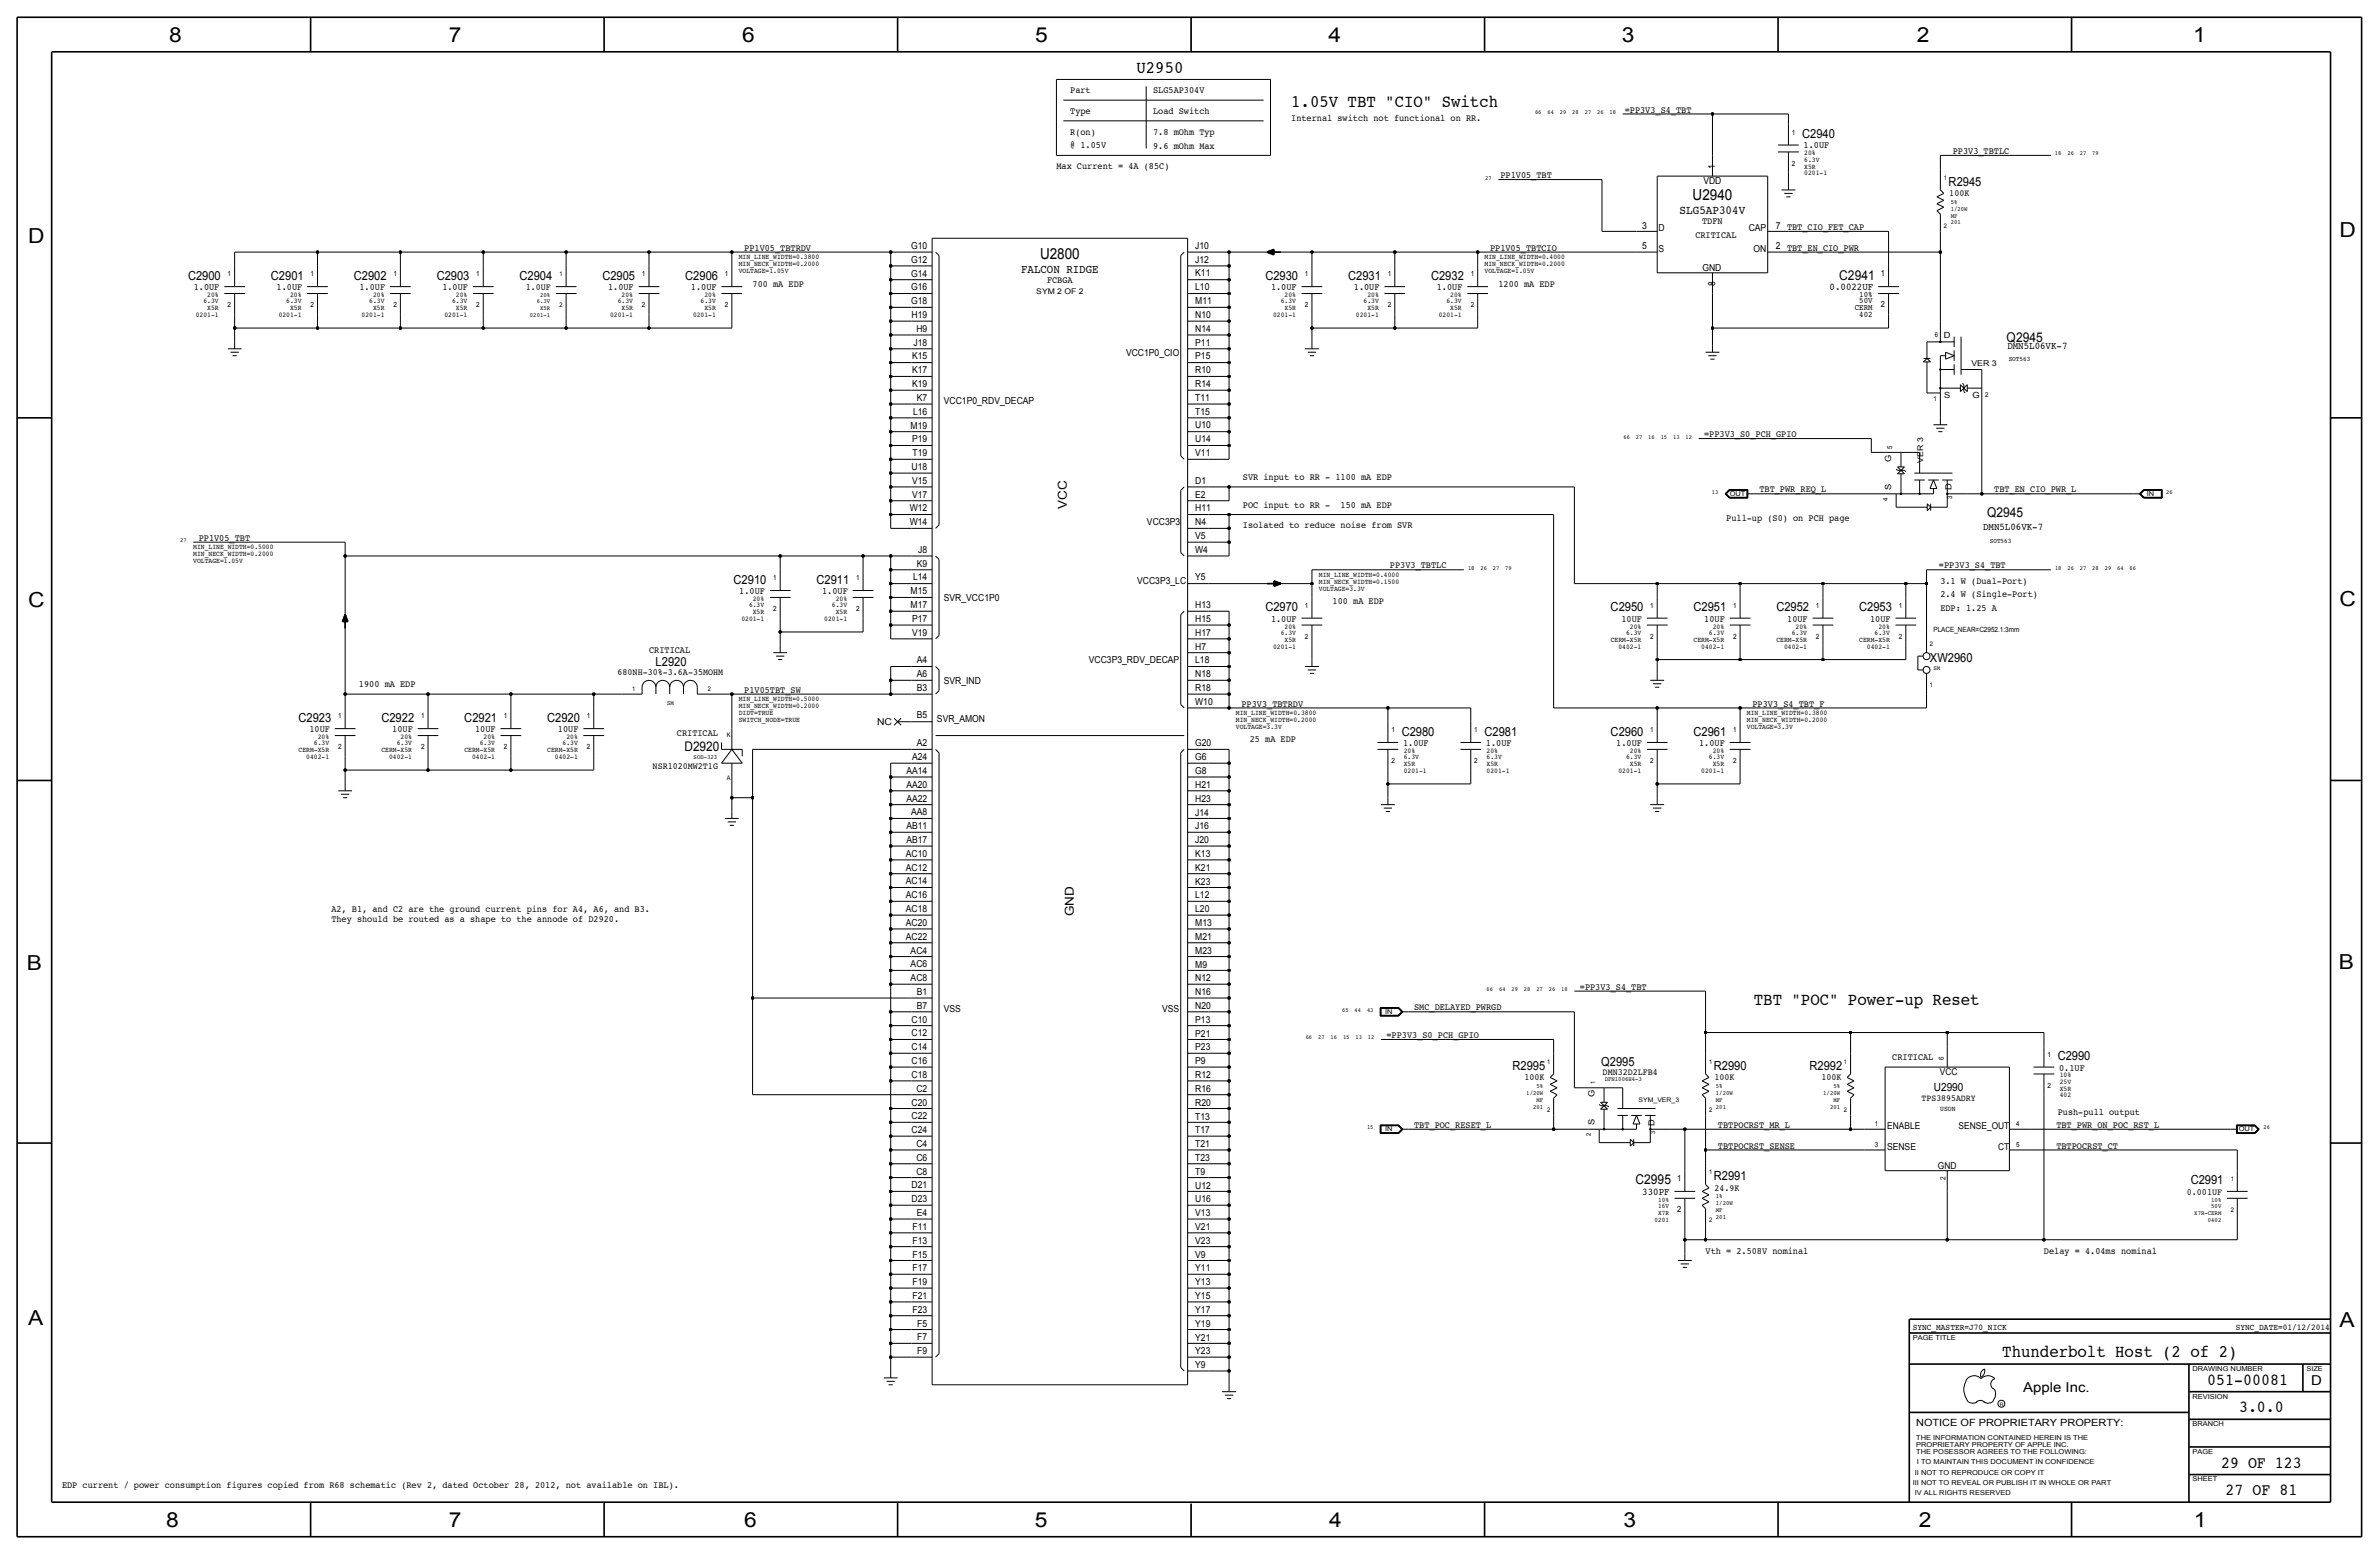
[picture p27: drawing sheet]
<svg xmlns="http://www.w3.org/2000/svg" width="875mm" height="572mm" viewBox="0 0 875 572" stroke-linecap="round" stroke-linejoin="round" font-family="sans-serif">
<defs><g id="words">
<g font-size="7.6">
<text x="62.2" y="15.5">8</text>
<text x="165" y="15.5">7</text>
<text x="273" y="15.5">6</text>
<text x="380.7" y="15.5">5</text>
<text x="488.6" y="15.5">4</text>
<text x="596.6" y="15.5">3</text>
<text x="705.1" y="15.5">2</text>
<text x="806.7" y="15.5">1</text>
<text x="10.4" y="89.4">D</text>
<text x="860.5" y="87.1">D</text>
<text x="10.4" y="223.3">C</text>
<text x="860.5" y="222.8">C</text>
<text x="9.8" y="356.6">B</text>
<text x="860.2" y="356.4">B</text>
<text x="10.4" y="487.4">A</text>
<text x="860.5" y="488.2">A</text>
<text x="61.2" y="561.6">8</text>
<text x="165" y="561.6">7</text>
<text x="273.8" y="561.6">6</text>
<text x="380.7" y="561.6">5</text>
<text x="488.9" y="561.6">4</text>
<text x="597.1" y="561.6">3</text>
<text x="705.8" y="561.6">2</text>
<text x="806.9" y="561.6">1</text>
</g>
<g font-size="6.5">
<text x="418" y="26.7">U2950</text>
<text x="474.9" y="39.4">1.05V TBT &quot;CIO&quot; Switch</text>
<text x="645.1" y="369.6">TBT &quot;POC&quot; Power-up Reset</text>
<text x="736.5" y="499.1">Thunderbolt Host (2 of 2)</text>
</g>
<g font-size="6.2">
<text x="811.9" y="509.3">051-00081</text>
<text x="823.6" y="519.4">3.0.0</text>
<text x="817" y="539.8">29 OF 123</text>
<text x="818.6" y="549.9">27 OF 81</text>
</g>
<g font-size="5.6">
<text x="622.6" y="73.7">U2940</text>
<text x="382.5" y="95.3">U2800</text>
</g>
<g font-size="5">
<text x="676.5" y="102.9">C2941</text>
<text x="738.1" y="125.7">Q2945</text>
<text x="730.9" y="190.2">Q2945</text>
<text x="601.6" y="435.6">C2995</text>
<text x="850.1" y="509.3">D</text>
<text x="744.2" y="511.8">Apple Inc.</text>
</g>
<text font-size="4.9" x="251.8" y="276.4">D2920</text>
<g font-size="4.6">
<text x="662.9" y="50.8">C2940</text>
<text x="716.7" y="68.3">R2945</text>
<text x="69.2" y="102.9">C2900</text>
<text x="99.7" y="102.9">C2901</text>
<text x="130.1" y="102.9">C2902</text>
<text x="160.6" y="102.9">C2903</text>
<text x="191.1" y="102.9">C2904</text>
<text x="221.6" y="102.9">C2905</text>
<text x="252.1" y="102.9">C2906</text>
<text x="465.4" y="102.9">C2930</text>
<text x="495.9" y="102.9">C2931</text>
<text x="526.4" y="102.9">C2932</text>
<text x="269.8" y="214.6">C2910</text>
<text x="300.3" y="214.6">C2911</text>
<text x="465.4" y="224.8">C2970</text>
<text x="592.4" y="224.8">C2950</text>
<text x="622.9" y="224.8">C2951</text>
<text x="653.4" y="224.8">C2952</text>
<text x="683.9" y="224.8">C2953</text>
<text x="241.2" y="244.9">L2920</text>
<text x="709.9" y="243.6">XW2960</text>
<text x="109.8" y="265.4">C2923</text>
<text x="140.3" y="265.4">C2922</text>
<text x="170.8" y="265.4">C2921</text>
<text x="201.3" y="265.4">C2920</text>
<text x="515.6" y="270.5">C2980</text>
<text x="546" y="270.5">C2981</text>
<text x="592.4" y="270.5">C2960</text>
<text x="622.9" y="270.5">C2961</text>
<text x="756.9" y="389.9">C2990</text>
<text x="556.4" y="393.4">R2995</text>
<text x="589" y="391.9">Q2995</text>
<text x="630.4" y="393.4">R2990</text>
<text x="665.6" y="393.4">R2992</text>
<text x="630.4" y="434.1">R2991</text>
<text x="805.8" y="435.6">C2991</text>
</g>
<g font-size="4.5">
<text x="617.8" y="78.7">SLG5AP304V</text>
<text x="392.4" y="187.2" transform="rotate(-90 392.4 187.2)">VCC</text>
<text x="395" y="336.9" transform="rotate(-90 395 336.9)">GND</text>
</g>
<text font-size="4.4" x="375.6" y="100.3">FALCON RIDGE</text>
<text font-size="4.1" x="711.3" y="401.1">U2990</text>
<g font-size="3.8">
<text x="673" y="106.7">0.0022UF</text>
<text x="738.3" y="128.5">DMN5L06VK-7</text>
<text x="729.4" y="195.1">DMN5L06VK-7</text>
<text x="604.1" y="439.4">330PF</text>
</g>
<text font-size="3.7" x="704.8" y="524.5">NOTICE OF PROPRIETARY PROPERTY:</text>
<g font-size="3.5">
<text x="393.6" y="34.3">Part</text>
<text x="424.1" y="34.3">SLG5AP304V</text>
<text x="393.6" y="41.9">Type</text>
<text x="424.1" y="41.9">Load Switch</text>
<text x="597.6" y="41.4">=PP3V3_S4_TBT</text>
<text x="474.9" y="44.5">Internal switch not functional on RR.</text>
<text x="393.6" y="49.5">R(on)</text>
<text x="424.1" y="49.5">7.8 mOhm Typ</text>
<text x="393.6" y="54.6">@ 1.05V</text>
<text x="424.1" y="54.6">9.6 mOhm Max</text>
<text x="663.4" y="54.6">1.0UF</text>
<text x="718.3" y="56.6">PP3V3_TBTLC</text>
<text x="388.6" y="62.2">Max Current = 4A (85C)</text>
<text x="551.9" y="65.5">PP1V05_TBT</text>
<text x="630.9" y="62.2" transform="rotate(-90 630.9 62.2)">1</text>
<text x="626.5" y="67.8">VDD</text>
<text x="717" y="72.1">100K</text>
<text x="626.1" y="82.6">TDFN</text>
<text x="604" y="84.1">3</text>
<text x="610.1" y="85.1">D</text>
<text x="623.6" y="87.6">CRITICAL</text>
<text x="643.2" y="85.1">CAP</text>
<text x="653.2" y="84.1">7 TBT_CIO_FET_CAP</text>
<text x="273.8" y="92.2">PP1V05_TBTRDV</text>
<text x="335.1" y="91.5">G10</text>
<text x="439.6" y="91.5">J10</text>
<text x="548.1" y="92.2">PP1V05_TBTCIO</text>
<text x="604" y="91.7">5</text>
<text x="610.1" y="92.7">S</text>
<text x="645" y="92.7">ON</text>
<text x="653.2" y="91.7">2 TBT_EN_CIO_PWR</text>
<text x="335.1" y="101.7">G14</text>
<text x="335.1" y="96.6">G12</text>
<text x="439.6" y="101.7">K11</text>
<text x="439.6" y="96.6">J12</text>
<text x="626.2" y="99.8">GND</text>
<text x="71.3" y="106.7">1.0UF</text>
<text x="101.7" y="106.7">1.0UF</text>
<text x="132.2" y="106.7">1.0UF</text>
<text x="162.7" y="106.7">1.0UF</text>
<text x="193.4" y="106.7">1.0UF</text>
<text x="223.7" y="106.7">1.0UF</text>
<text x="254.1" y="106.7">1.0UF</text>
<text x="276.8" y="105.4">700 mA EDP</text>
<text x="335.1" y="106.8">G16</text>
<text x="385.1" y="104.1">FCBGA</text>
<text x="439.6" y="106.8">L10</text>
<text x="467.5" y="106.7">1.0UF</text>
<text x="498" y="106.7">1.0UF</text>
<text x="528.5" y="106.7">1.0UF</text>
<text x="551.1" y="105.4">1200 mA EDP</text>
<text x="630.9" y="105.1" transform="rotate(-90 630.9 105.1)">8</text>
<text x="335.1" y="111.9">G18</text>
<text x="439.6" y="111.8">M11</text>
<text x="335.3" y="116.9">H19</text>
<text x="439.6" y="116.9">N10</text>
<text x="337" y="122">H9</text>
<text x="439.6" y="122">N14</text>
<text x="336" y="127.1">J18</text>
<text x="414.2" y="130.8">VCC1P0_CIO</text>
<text x="439.6" y="127.1">P11</text>
<text x="335.5" y="137.3">K17</text>
<text x="335.5" y="132.2">K15</text>
<text x="439.6" y="137.2">R10</text>
<text x="439.6" y="132.2">P15</text>
<text x="335.5" y="142.3">K19</text>
<text x="439.6" y="142.3">R14</text>
<text x="337.2" y="147.4">K7</text>
<text x="347.2" y="148.6">VCC1P0_RDV_DECAP</text>
<text x="439.6" y="147.4">T11</text>
<text x="335.8" y="152.5">L16</text>
<text x="439.6" y="152.5">T15</text>
<text x="334.9" y="157.6">M19</text>
<text x="439.6" y="157.6">U10</text>
<text x="626.8" y="160.8">=PP3V3_S0_PCH_GPIO</text>
<text x="335.5" y="162.7">P19</text>
<text x="335.6" y="167.8">T19</text>
<text x="439.6" y="167.7">V11</text>
<text x="439.6" y="162.6">U14</text>
<text x="335.3" y="172.8">U18</text>
<text x="335.5" y="177.9">V15</text>
<text x="439.6" y="177.9">D1</text>
<text x="457.2" y="176.5">SVR input to RR - 1100 mA EDP</text>
<text x="335.5" y="183">V17</text>
<text x="439.6" y="183">E2</text>
<text x="647.1" y="181.1">TBT_PWR_REQ_L</text>
<text x="733.5" y="181.1">TBT_EN_CIO_PWR_L</text>
<text x="334.6" y="188.1">W12</text>
<text x="439.6" y="188.1">H11</text>
<text x="457.2" y="186.7">POC input to RR -</text>
<text x="493.1" y="186.7">150 mA EDP</text>
<text x="634.9" y="191.8">Pull-up (S0) on PCH page</text>
<text x="334.6" y="193.2">W14</text>
<text x="421.9" y="193">VCC3P3</text>
<text x="439.6" y="193.2">N4</text>
<text x="457.2" y="194.3">Isolated to reduce noise from SVR</text>
<text x="73.1" y="198.9">PP1V05_TBT</text>
<text x="337.7" y="203.3">J8</text>
<text x="439.6" y="203.3">W4</text>
<text x="439.6" y="198.2">V5</text>
<text x="337.2" y="208.3">K9</text>
<text x="511.2" y="209">PP3V3_TBTLC</text>
<text x="713.2" y="209">=PP3V3_S4_TBT</text>
<text x="335.8" y="213.4">L14</text>
<text x="418.3" y="214.6">VCC3P3_LC</text>
<text x="439.6" y="213.5">Y5</text>
<text x="713.7" y="214.6">3.1 W (Dual-Port)</text>
<text x="271.9" y="218.4">1.0UF</text>
<text x="302.4" y="218.4">1.0UF</text>
<text x="334.9" y="218.5">M15</text>
<text x="347.2" y="220.9">SVR_VCC1P0</text>
<text x="713.7" y="219.7">2.4 W (Single-Port)</text>
<text x="334.9" y="223.6">M17</text>
<text x="439.6" y="223.6">H13</text>
<text x="490.2" y="222.2">100 mA EDP</text>
<text x="713.7" y="224.8">EDP: 1.25 A</text>
<text x="335.5" y="233.7">V19</text>
<text x="335.5" y="228.7">P17</text>
<text x="439.6" y="233.8">H17</text>
<text x="439.6" y="228.7">H15</text>
<text x="467.5" y="228.6">1.0UF</text>
<text x="596.4" y="228.6">10UF</text>
<text x="626.9" y="228.6">10UF</text>
<text x="657.4" y="228.6">10UF</text>
<text x="687.8" y="228.6">10UF</text>
<text x="439.6" y="238.9">H7</text>
<text x="238.8" y="240">CRITICAL</text>
<text x="337.2" y="243.9">A4</text>
<text x="400.5" y="243.8">VCC3P3_RDV_DECAP</text>
<text x="439.6" y="244">L18</text>
<text x="227.2" y="248.4">680NH-30%-3.6A-35MOHM</text>
<text x="337.2" y="249">A6</text>
<text x="347.2" y="251.5">SVR_IND</text>
<text x="439.6" y="249">N18</text>
<text x="132" y="252.7">1900 mA EDP</text>
<text x="273.8" y="254.8">P1V05TBT_SW</text>
<text x="337.2" y="254.1">B3</text>
<text x="439.6" y="254.1">R18</text>
<text x="439.6" y="259.2">W10</text>
<text x="456.6" y="259.8">PP3V3_TBTRDV</text>
<text x="644.6" y="259.8">PP3V3_S4_TBT_F</text>
<text x="113.8" y="269.2">10UF</text>
<text x="144.3" y="269.2">10UF</text>
<text x="174.8" y="269.2">10UF</text>
<text x="205.2" y="269.2">10UF</text>
<text x="322.6" y="266.7">NC</text>
<text x="337.2" y="264.2">B5</text>
<text x="344.6" y="265.4">SVR_AMON</text>
<text x="249" y="270.5">CRITICAL</text>
<text x="337.2" y="274.5">A2</text>
<text x="439.6" y="274.5">G20</text>
<text x="459.7" y="273.1">25 mA EDP</text>
<text x="516.1" y="274.3">1.0UF</text>
<text x="546.6" y="274.3">1.0UF</text>
<text x="594.5" y="274.3">1.0UF</text>
<text x="625" y="274.3">1.0UF</text>
<text x="335.5" y="279.5">A24</text>
<text x="439.6" y="279.6">G6</text>
<text x="240" y="282.9">NSR1020MW2T1G</text>
<text x="333.4" y="284.6">AA14</text>
<text x="439.6" y="284.7">G8</text>
<text x="333.4" y="289.7">AA20</text>
<text x="439.6" y="289.8">H21</text>
<text x="333.4" y="294.8">AA22</text>
<text x="335.1" y="299.9">AA8</text>
<text x="439.6" y="299.9">J14</text>
<text x="439.6" y="294.8">H23</text>
<text x="333.4" y="304.9">AB11</text>
<text x="439.6" y="305">J16</text>
<text x="333.4" y="310">AB17</text>
<text x="439.6" y="310.1">J20</text>
<text x="333.2" y="315.1">AC10</text>
<text x="439.6" y="315.2">K13</text>
<text x="333.2" y="320.2">AC12</text>
<text x="439.6" y="320.2">K21</text>
<text x="333.2" y="325.3">AC14</text>
<text x="439.6" y="325.3">K23</text>
<text x="121.9" y="335.3">A2, B1, and C2 are the ground current pins for A4, A6, and B3.</text>
<text x="333.2" y="335.4">AC18</text>
<text x="333.2" y="330.3">AC16</text>
<text x="439.6" y="335.5">L20</text>
<text x="439.6" y="330.4">L12</text>
<text x="121.9" y="339.1">They should be routed as a shape to the annode of D2920.</text>
<text x="333.2" y="340.5">AC20</text>
<text x="439.6" y="340.6">M13</text>
<text x="333.2" y="345.6">AC22</text>
<text x="439.6" y="345.7">M21</text>
<text x="334.9" y="350.7">AC4</text>
<text x="439.6" y="350.7">M23</text>
<text x="334.9" y="355.8">AC6</text>
<text x="439.6" y="355.8">M9</text>
<text x="334.9" y="360.8">AC8</text>
<text x="337.2" y="365.9">B1</text>
<text x="439.6" y="366">N16</text>
<text x="439.6" y="360.9">N12</text>
<text x="581.1" y="364">=PP3V3_S4_TBT</text>
<text x="337.2" y="371">B7</text>
<text x="439.6" y="371.1">N20</text>
<text x="520.1" y="371.6">SMC_DELAYED_PWRGD</text>
<text x="335.3" y="376.1">C10</text>
<text x="347.2" y="372.1">VSS</text>
<text x="427.5" y="372.1">VSS</text>
<text x="439.6" y="376.1">P13</text>
<text x="335.3" y="381.2">C12</text>
<text x="439.6" y="381.2">P21</text>
<text x="510" y="381.8">=PP3V3_S0_PCH_GPIO</text>
<text x="335.3" y="386.2">C14</text>
<text x="439.6" y="386.3">P23</text>
<text x="696" y="389.9">CRITICAL</text>
<text x="335.3" y="391.3">C16</text>
<text x="439.6" y="391.4">P9</text>
<text x="589.5" y="395.2">DMN32D2LFB4</text>
<text x="713.5" y="395.5">VCC</text>
<text x="757.4" y="393.7">0.1UF</text>
<text x="335.3" y="396.4">C18</text>
<text x="337" y="401.5">C2</text>
<text x="439.6" y="401.5">R16</text>
<text x="439.6" y="396.5">R12</text>
<text x="560.7" y="397.3">100K</text>
<text x="630.6" y="397.3">100K</text>
<text x="670" y="397.3">100K</text>
<text x="335.3" y="406.6">C20</text>
<text x="439.6" y="406.6">R20</text>
<text x="335.3" y="411.6">C22</text>
<text x="439.6" y="411.7">T13</text>
<text x="756.9" y="410.2">Push-pull output</text>
<text x="335.3" y="416.7">C24</text>
<text x="439.6" y="416.8">T17</text>
<text x="520.1" y="414.8">TBT_POC_RESET_L</text>
<text x="631.9" y="414.8">TBTPOCRST_MR_L</text>
<text x="694.1" y="415.3">ENABLE</text>
<text x="720.4" y="415.3">SENSE_OUT</text>
<text x="756.4" y="414.8">TBT_PWR_ON_POC_RST_L</text>
<text x="337" y="421.8">C4</text>
<text x="439.6" y="421.9">T21</text>
<text x="631.9" y="422.4">TBTPOCRST_SENSE</text>
<text x="694.1" y="423">SENSE</text>
<text x="735" y="422.9">CT</text>
<text x="756.4" y="422.4">TBTPOCRST_CT</text>
<text x="337" y="432">C8</text>
<text x="337" y="426.9">C6</text>
<text x="439.6" y="427">T23</text>
<text x="712.8" y="430">GND</text>
<text x="335.3" y="437.1">D21</text>
<text x="439.6" y="437.1">U12</text>
<text x="439.6" y="432">T9</text>
<text x="630.6" y="437.9">24.9K</text>
<text x="335.3" y="442.1">D23</text>
<text x="439.6" y="442.2">U16</text>
<text x="804.4" y="439.4">0.001UF</text>
<text x="337.2" y="447.2">E4</text>
<text x="439.6" y="447.3">V13</text>
<text x="335.6" y="452.3">F11</text>
<text x="439.6" y="452.4">V21</text>
<text x="335.6" y="457.4">F13</text>
<text x="439.6" y="457.4">V23</text>
<text x="627.3" y="461">Vth = 2.508V nominal</text>
<text x="751.8" y="461">Delay = 4.04ms nominal</text>
<text x="335.6" y="467.5">F17</text>
<text x="335.6" y="462.5">F15</text>
<text x="439.6" y="467.6">Y11</text>
<text x="439.6" y="462.5">V9</text>
<text x="335.6" y="472.6">F19</text>
<text x="439.6" y="472.7">Y13</text>
<text x="335.6" y="477.7">F21</text>
<text x="439.6" y="477.8">Y15</text>
<text x="335.6" y="482.8">F23</text>
<text x="439.6" y="482.8">Y17</text>
<text x="337.4" y="487.9">F5</text>
<text x="439.6" y="487.9">Y19</text>
<text x="337.4" y="493">F7</text>
<text x="439.6" y="493">Y21</text>
<text x="337.4" y="498">F9</text>
<text x="439.6" y="503.2">Y9</text>
<text x="439.6" y="498.1">Y23</text>
<text x="22.8" y="547.4">EDP current / power consumption figures copied from R68 schematic (Rev 2, dated October 28, 2012, not available on IBL).</text>
</g>
<text font-size="3.4" x="706.8" y="404.9">TPS3895ADRY</text>
<g font-size="3.2">
<text x="703.5" y="488.9">SYNC_MASTER=J70_NICK</text>
<text x="822.3" y="488.9">SYNC_DATE=01/12/2014</text>
</g>
<g font-size="3.1">
<text x="691.8" y="101.6">1</text>
<text x="683.8" y="111.5">50V</text>
<text x="683.8" y="109.2">10%</text>
<text x="691.8" y="113">2</text>
<text x="682.2" y="114">CERM</text>
<text x="683.8" y="116.6">402</text>
<text x="715" y="124.2">D</text>
<text x="715.1" y="146.3">S</text>
<text x="725.6" y="146.3">G</text>
<text x="695.7" y="169.7" transform="rotate(-90 695.7 169.7)">G</text>
<text x="695.7" y="180.2" transform="rotate(-90 695.7 180.2)">S</text>
<text x="717.8" y="180.3" transform="rotate(-90 717.8 180.3)">D</text>
<text x="586.4" y="403.4" transform="rotate(-90 586.4 403.4)">G</text>
<text x="586.4" y="413.9" transform="rotate(-90 586.4 413.9)">S</text>
<text x="608.5" y="414" transform="rotate(-90 608.5 414)">D</text>
<text x="616.9" y="434.3">1</text>
<text x="616.9" y="445.8">2</text>
</g>
<g font-size="2.9">
<text x="381.2" y="108">SYM 2 OF 2</text>
<text x="725.1" y="134.6">VER 3</text>
<text x="707.3" y="170.2" transform="rotate(-90 707.3 170.2)">VER 3</text>
</g>
<g font-size="2.6">
<text x="659.1" y="49.5">1</text>
<text x="663.7" y="57.2">20%</text>
<text x="663.7" y="59.4">6.3V</text>
<text x="659.1" y="61">2</text>
<text x="663.7" y="62">X5R</text>
<text x="663.7" y="64.5">0201-1</text>
<text x="271.7" y="95.3">MIN_LINE_WIDTH=0.3800</text>
<text x="546" y="95.3">MIN_LINE_WIDTH=0.4000</text>
<text x="83.7" y="101.6">1</text>
<text x="114.2" y="101.6">1</text>
<text x="144.7" y="101.6">1</text>
<text x="175.2" y="101.6">1</text>
<text x="236.1" y="101.6">1</text>
<text x="266.6" y="101.6">1</text>
<text x="271.7" y="100.3">VOLTAGE=1.05V</text>
<text x="271.7" y="97.8">MIN_NECK_WIDTH=0.2000</text>
<text x="480" y="101.6">1</text>
<text x="510.5" y="101.6">1</text>
<text x="540.9" y="101.6">1</text>
<text x="546" y="100.3">VOLTAGE=1.05V</text>
<text x="546" y="97.8">MIN_NECK_WIDTH=0.2000</text>
<text x="74.8" y="111.5">6.3V</text>
<text x="76.2" y="109.2">20%</text>
<text x="83.7" y="113">2</text>
<text x="105.3" y="111.5">6.3V</text>
<text x="106.7" y="109.2">20%</text>
<text x="114.2" y="113">2</text>
<text x="135.8" y="111.5">6.3V</text>
<text x="137.2" y="109.2">20%</text>
<text x="144.7" y="113">2</text>
<text x="166.3" y="111.5">6.3V</text>
<text x="167.7" y="109.2">20%</text>
<text x="175.2" y="113">2</text>
<text x="227.2" y="111.5">6.3V</text>
<text x="228.6" y="109.2">20%</text>
<text x="236.1" y="113">2</text>
<text x="257.7" y="111.5">6.3V</text>
<text x="259.1" y="109.2">20%</text>
<text x="266.6" y="113">2</text>
<text x="471.1" y="111.5">6.3V</text>
<text x="472.5" y="109.2">20%</text>
<text x="480" y="113">2</text>
<text x="501.6" y="111.5">6.3V</text>
<text x="503" y="109.2">20%</text>
<text x="510.5" y="113">2</text>
<text x="532" y="111.5">6.3V</text>
<text x="533.4" y="109.2">20%</text>
<text x="540.9" y="113">2</text>
<text x="72" y="116.6">0201-1</text>
<text x="76.2" y="114">X5R</text>
<text x="102.5" y="116.6">0201-1</text>
<text x="106.7" y="114">X5R</text>
<text x="133" y="116.6">0201-1</text>
<text x="137.2" y="114">X5R</text>
<text x="163.5" y="116.6">0201-1</text>
<text x="167.7" y="114">X5R</text>
<text x="224.4" y="116.6">0201-1</text>
<text x="228.6" y="114">X5R</text>
<text x="254.9" y="116.6">0201-1</text>
<text x="259.1" y="114">X5R</text>
<text x="468.3" y="116.6">0201-1</text>
<text x="472.5" y="114">X5R</text>
<text x="498.7" y="116.6">0201-1</text>
<text x="503" y="114">X5R</text>
<text x="529.2" y="116.6">0201-1</text>
<text x="533.4" y="114">X5R</text>
<text x="71.1" y="201.9">MIN_LINE_WIDTH=0.5000</text>
<text x="71.1" y="207">VOLTAGE=1.05V</text>
<text x="71.1" y="204.5">MIN_NECK_WIDTH=0.2000</text>
<text x="284.4" y="213.4">1</text>
<text x="314.9" y="213.4">1</text>
<text x="485.1" y="214.6">MIN_NECK_WIDTH=0.1500</text>
<text x="485.1" y="212.1">MIN_LINE_WIDTH=0.4000</text>
<text x="276.9" y="221">20%</text>
<text x="307.4" y="221">20%</text>
<text x="485.1" y="217.2">VOLTAGE=3.3V</text>
<text x="275.5" y="223.3">6.3V</text>
<text x="276.9" y="225.8">X5R</text>
<text x="284.4" y="224.8">2</text>
<text x="306" y="223.3">6.3V</text>
<text x="307.4" y="225.8">X5R</text>
<text x="314.9" y="224.8">2</text>
<text x="480" y="223.5">1</text>
<text x="607" y="223.5">1</text>
<text x="637.5" y="223.5">1</text>
<text x="667.9" y="223.5">1</text>
<text x="698.4" y="223.5">1</text>
<text x="272.7" y="228.3">0201-1</text>
<text x="303.2" y="228.3">0201-1</text>
<text x="471.1" y="233.4">6.3V</text>
<text x="472.5" y="231.1">20%</text>
<text x="598.1" y="233.4">6.3V</text>
<text x="599.5" y="231.1">20%</text>
<text x="628.6" y="233.4">6.3V</text>
<text x="630" y="231.1">20%</text>
<text x="659" y="233.4">6.3V</text>
<text x="660.4" y="231.1">20%</text>
<text x="689.5" y="233.4">6.3V</text>
<text x="690.9" y="231.1">20%</text>
<text x="711.1" y="232.4">PLACE_NEAR=C2952.1:3mm</text>
<text x="468.3" y="238.5">0201-1</text>
<text x="472.5" y="236">X5R</text>
<text x="480" y="235">2</text>
<text x="592.4" y="236">CERM-X5R</text>
<text x="595.3" y="238.5">0402-1</text>
<text x="607" y="234.9">2</text>
<text x="622.9" y="236">CERM-X5R</text>
<text x="625.7" y="238.5">0402-1</text>
<text x="637.5" y="235">2</text>
<text x="653.4" y="236">CERM-X5R</text>
<text x="656.2" y="238.5">0402-1</text>
<text x="667.9" y="235">2</text>
<text x="683.9" y="236">CERM-X5R</text>
<text x="686.7" y="238.5">0402-1</text>
<text x="698.4" y="234.9">2</text>
<text x="271.7" y="257.8">MIN_LINE_WIDTH=0.5000</text>
<text x="271.7" y="262.9">DIDT=TRUE</text>
<text x="271.7" y="260.3">MIN_NECK_WIDTH=0.2000</text>
<text x="454.6" y="262.9">MIN_LINE_WIDTH=0.3800</text>
<text x="642.6" y="262.9">MIN_LINE_WIDTH=0.3800</text>
<text x="124.4" y="264.2">1</text>
<text x="154.9" y="264.2">1</text>
<text x="185.3" y="264.2">1</text>
<text x="215.8" y="264.2">1</text>
<text x="271.7" y="265.4">SWITCH_NODE=TRUE</text>
<text x="454.6" y="268">VOLTAGE=3.3V</text>
<text x="454.6" y="265.4">MIN_NECK_WIDTH=0.2000</text>
<text x="511.8" y="269.2">1</text>
<text x="542.2" y="269.2">1</text>
<text x="607" y="269.2">1</text>
<text x="637.5" y="269.2">1</text>
<text x="642.6" y="268">VOLTAGE=3.3V</text>
<text x="642.6" y="265.4">MIN_NECK_WIDTH=0.2000</text>
<text x="115.5" y="274.1">6.3V</text>
<text x="116.9" y="271.8">20%</text>
<text x="124.4" y="275.6">2</text>
<text x="146" y="274.1">6.3V</text>
<text x="147.4" y="271.8">20%</text>
<text x="154.9" y="275.6">2</text>
<text x="176.4" y="274.1">6.3V</text>
<text x="177.8" y="271.8">20%</text>
<text x="185.3" y="275.6">2</text>
<text x="206.9" y="274.1">6.3V</text>
<text x="208.3" y="271.8">20%</text>
<text x="215.8" y="275.6">2</text>
<text x="109.8" y="276.6">CERM-X5R</text>
<text x="112.7" y="279.1">0402-1</text>
<text x="140.3" y="276.6">CERM-X5R</text>
<text x="143.1" y="279.1">0402-1</text>
<text x="170.8" y="276.6">CERM-X5R</text>
<text x="173.6" y="279.1">0402-1</text>
<text x="201.3" y="276.6">CERM-X5R</text>
<text x="204.1" y="279.1">0402-1</text>
<text x="511.8" y="280.7">2</text>
<text x="516.3" y="279.1">6.3V</text>
<text x="516.3" y="281.7">X5R</text>
<text x="516.3" y="276.9">20%</text>
<text x="542.2" y="280.7">2</text>
<text x="546.8" y="279.1">6.3V</text>
<text x="546.8" y="281.7">X5R</text>
<text x="546.8" y="276.9">20%</text>
<text x="598.1" y="279.1">6.3V</text>
<text x="599.5" y="276.9">20%</text>
<text x="599.5" y="281.7">X5R</text>
<text x="607" y="280.7">2</text>
<text x="628.6" y="279.1">6.3V</text>
<text x="630" y="281.7">X5R</text>
<text x="630" y="276.9">20%</text>
<text x="637.5" y="280.7">2</text>
<text x="516.3" y="284.2">0201-1</text>
<text x="546.8" y="284.2">0201-1</text>
<text x="595.3" y="284.2">0201-1</text>
<text x="625.7" y="284.2">0201-1</text>
<text x="715" y="389.9" transform="rotate(-90 715 389.9)">6</text>
<text x="753.1" y="388.6">1</text>
<text x="753.1" y="400.1">2</text>
<text x="757.6" y="396.2">10%</text>
<text x="757.6" y="401.1">X5R</text>
<text x="757.6" y="398.5">25V</text>
<text x="757.6" y="403.6">402</text>
<text x="713.7" y="408.4">USON</text>
<text x="689.6" y="414">1</text>
<text x="741.6" y="414">4</text>
<text x="689.6" y="421.6">3</text>
<text x="741.6" y="421.6">5</text>
<text x="715.6" y="433.9" transform="rotate(-90 715.6 433.9)">2</text>
</g>
<g font-size="2.5">
<text x="711.7" y="124">6</text>
<text x="738.8" y="132.6">SOT563</text>
<text x="711.2" y="147.6">1</text>
<text x="730.2" y="146.1">2</text>
<text x="695.9" y="165.1" transform="rotate(-90 695.9 165.1)">5</text>
<text x="636.2" y="182.4">OUT</text>
<text x="694.4" y="184.1" transform="rotate(-90 694.4 184.1)">4</text>
<text x="718" y="183.6" transform="rotate(-90 718 183.6)">3</text>
<text x="789.6" y="182.4">IN</text>
<text x="731.9" y="199.6">SOT563</text>
<text x="509.5" y="372.9">IN</text>
<text x="509.5" y="416.1">IN</text>
<text x="823.4" y="416.1">OUT</text>
<text x="609.9" y="442">10%</text>
<text x="608.6" y="449.3">0201</text>
<text x="609.9" y="446.8">X7R</text>
<text x="609.9" y="444.2">16V</text>
<text x="703.5" y="492.8">PAGE TITLE</text>
<text x="806.4" y="504.2">DRAWING NUMBER</text>
<text x="848.3" y="504.2">SIZE</text>
<text x="806.4" y="514.4">REVISION</text>
<text x="806.4" y="524.5">BRANCH</text>
<text x="704.8" y="532.1">PROPRIETARY PROPERTY OF APPLE INC.</text>
<text x="704.8" y="529.6">THE INFORMATION CONTAINED HEREIN IS THE</text>
<text x="704.8" y="534.7">THE POSESSOR AGREES TO THE FOLLOWING:</text>
<text x="705.1" y="538.5">I TO MAINTAIN THIS DOCUMENT IN CONFIDENCE</text>
<text x="806.4" y="534.7">PAGE</text>
<text x="704.3" y="542.3">II NOT TO REPRODUCE OR COPY IT</text>
<text x="806.4" y="544.8">SHEET</text>
<text x="703.5" y="546.1">III NOT TO REVEAL OR PUBLISH IT IN WHOLE OR PART</text>
<text x="704.3" y="549.9">IV ALL RIGHTS RESERVED</text>
</g>
<g font-size="2.3">
<text x="564.6" y="41.9">66</text>
<text x="569.2" y="41.9">64</text>
<text x="573.7" y="41.9">29</text>
<text x="578.3" y="41.9">28</text>
<text x="582.9" y="41.9">27</text>
<text x="587.5" y="41.9">26</text>
<text x="592" y="41.9">18</text>
<text x="755.9" y="57.2">18</text>
<text x="760.4" y="57.2">26</text>
<text x="765" y="57.2">27</text>
<text x="769.6" y="57.2">79</text>
<text x="546.3" y="66">27</text>
<text x="715" y="66">1</text>
<text x="717.5" y="77.5">1/20W</text>
<text x="717.5" y="74.9">5%</text>
<text x="715" y="83.8">2</text>
<text x="717.5" y="80">MF</text>
<text x="717.5" y="82.6">201</text>
<text x="205.8" y="101.6">1</text>
<text x="197.4" y="111.5">6.3V</text>
<text x="198.6" y="109.2">20%</text>
<text x="205.8" y="113">2</text>
<text x="194.9" y="116.6">0201-1</text>
<text x="198.6" y="114">X5R</text>
<text x="597.1" y="161.3">66</text>
<text x="601.7" y="161.3">27</text>
<text x="606.3" y="161.3">16</text>
<text x="610.8" y="161.3">15</text>
<text x="615.4" y="161.3">13</text>
<text x="620" y="161.3">12</text>
<text x="629.7" y="181.6">13</text>
<text x="796.8" y="181.6">26</text>
<text x="66.3" y="199.4">27</text>
<text x="540" y="209.6">18</text>
<text x="544.5" y="209.6">26</text>
<text x="549.1" y="209.6">27</text>
<text x="553.7" y="209.6">79</text>
<text x="755.9" y="209.6">18</text>
<text x="760.4" y="209.6">26</text>
<text x="765" y="209.6">27</text>
<text x="769.6" y="209.6">28</text>
<text x="774.1" y="209.6">29</text>
<text x="778.7" y="209.6">64</text>
<text x="783.3" y="209.6">66</text>
<text x="709.9" y="237.5">2</text>
<text x="711.1" y="246.4">SM</text>
<text x="232.5" y="254">1</text>
<text x="260.3" y="254">2</text>
<text x="709.9" y="252.7">1</text>
<text x="245.3" y="259.3">SM</text>
<text x="267.3" y="271">K</text>
<text x="255.1" y="279.1">SOD-323</text>
<text x="267.3" y="287">A</text>
<text x="546.8" y="364.5">66</text>
<text x="551.4" y="364.5">64</text>
<text x="556" y="364.5">29</text>
<text x="560.5" y="364.5">28</text>
<text x="565.1" y="364.5">27</text>
<text x="569.7" y="364.5">26</text>
<text x="574.2" y="364.5">18</text>
<text x="493.7" y="372.1">65</text>
<text x="498.2" y="372.1">44</text>
<text x="502.8" y="372.1">43</text>
<text x="480.3" y="382.3">66</text>
<text x="484.8" y="382.3">27</text>
<text x="489.4" y="382.3">16</text>
<text x="494" y="382.3">15</text>
<text x="498.6" y="382.3">13</text>
<text x="503.1" y="382.3">12</text>
<text x="569" y="391.2">1</text>
<text x="628.6" y="391.2">1</text>
<text x="678.2" y="391.2">1</text>
<text x="565.1" y="400">5%</text>
<text x="586.7" y="398.8" transform="rotate(-90 586.7 398.8)">1</text>
<text x="590.2" y="397.5">DFN1006H4-3</text>
<text x="631.1" y="400">5%</text>
<text x="674.4" y="400.1">5%</text>
<text x="561.4" y="402.6">1/20W</text>
<text x="563.9" y="407.7">201</text>
<text x="565.1" y="405.1">MF</text>
<text x="602.7" y="405.1">SYM_VER_3</text>
<text x="631.1" y="407.7">201</text>
<text x="631.1" y="405.1">MF</text>
<text x="631.1" y="402.6">1/20W</text>
<text x="670.6" y="402.6">1/20W</text>
<text x="673.1" y="407.7">201</text>
<text x="674.4" y="405.1">MF</text>
<text x="569" y="408.9">2</text>
<text x="628.6" y="408.9">2</text>
<text x="678.2" y="408.9">2</text>
<text x="502.8" y="415.3">15</text>
<text x="585.2" y="417.7" transform="rotate(-90 585.2 417.7)">2</text>
<text x="608.8" y="417.2" transform="rotate(-90 608.8 417.2)">3</text>
<text x="832.5" y="415.3">26</text>
<text x="628.6" y="431.8">1</text>
<text x="820.5" y="434.3">1</text>
<text x="631.1" y="440.7">1%</text>
<text x="631.1" y="443.2">1/20W</text>
<text x="813.3" y="442">10%</text>
<text x="628.6" y="449.6">2</text>
<text x="631.1" y="448.3">201</text>
<text x="631.1" y="445.8">MF</text>
<text x="807.1" y="446.8">X7R-CERM</text>
<text x="812.1" y="449.3">0402</text>
<text x="813.3" y="444.2">50V</text>
<text x="820.5" y="445.8">2</text>
</g>
<text font-size="1.8" x="735.5" y="516.9">R</text>
</g></defs>
<g fill="none" stroke="#000" stroke-width=".37">
<path d="M388.6 29.2h78.7zM388.6 29.2v28zM391.1 36.8h73.7zM421.6 31.8v22.8zM467.3 29.2v28zM388.6 57.2h78.7zM391.1 44.5h73.7zM596.8 41.9h33.1zM629.9 41.9h27.9zM629.9 41.9v15.3zM629.9 57.2v7.6zM654 53.3h7.6z"/>
<path d="M654 55.9h7.6zM657.8 41.9v3.8zM657.8 45.7v7.6zM657.8 55.9v7.6zM713.7 57.2v5zM713.7 57.2h40.6zM551.1 66h38.1zM589.2 66v19.1zM609.5 64.8h40.7zM609.5 64.8v35.5zM650.2 64.8v35.5zM655.3 69.9h5z"/>
<path d="M656.3 71.1h3zM657 72.4h1.6zM657.8 63.5v3.8zM657.8 67.3v2.6zM712.4 72.4l2.6-1.3zM712.4 77.5l2.6-1.3zM712.4 74.9l2.6-1.2zM712.4 77.5l1.3 1.2zM712.4 74.9l2.6 1.3zM712.4 72.4l2.6 1.3zM713.7 69.8l1.3 1.3zM713.7 62.2v7.7z"/>
<path d="M713.7 78.7v6.4zM86.3 92.7h30.5zM86.3 92.7v5.1zM86.3 97.8v7.6zM116.8 92.7h30.5zM116.8 92.7v5.1zM116.8 97.8v7.6zM147.3 92.7h30.4zM147.3 92.7v5.1zM147.3 97.8v7.6zM177.7 92.7h30.5zM177.7 92.7v5.1z"/>
<path d="M177.7 97.8v7.6zM208.2 92.7v5.1zM208.2 97.8v7.6zM208.2 92.7h30.5zM238.7 92.7v5.1zM238.7 97.8v7.6zM238.7 92.7h30.5zM269.2 92.7h58.4zM269.2 92.7v5.1zM269.2 97.8v7.6zM327.6 92.7h7.6zM327.6 97.8h7.6z"/>
<path d="M327.6 92.7v5.1zM327.6 97.8v5.1zM335.2 97.8h7.6zM335.2 92.7h7.6zM342.8 87.6h94zM342.8 87.6v421.7zM344.1 92.7l1.3 1.3zM345.4 94v99zM434.3 94l1.3-1.3zM434.3 94v73.6zM436.8 97.8h7.6zM436.8 92.7h7.6z"/>
<path d="M436.8 87.6v421.7zM444.4 97.8h7.7zM444.4 92.7h7.7zM452.1 92.7h30.4zM452.1 92.7v5.1zM452.1 97.8v5.1zM482.5 92.7h30.5zM482.5 92.7v5.1zM482.5 97.8v7.6zM513 92.7h30.5zM513 92.7v5.1zM513 97.8v7.6z"/>
<path d="M543.5 92.7v5.1zM543.5 92.7h58.4zM543.5 97.8v7.6zM589.2 85.1h12.7zM601.9 85.1h7.6zM601.9 92.7h7.6zM650.2 92.7h7.6zM650.2 85.1h7.6zM657.8 85.1h36.8zM657.8 92.7h55.9zM694.6 85.1v12.7zM694.6 97.8v7.6z"/>
<path d="M713.7 85.1v7.6zM713.7 92.7v25.4zM82.5 105.4h7.6zM82.5 108h7.6zM86.3 115.6v5.1zM86.3 107.9v7.7zM113 105.4h7.6zM113 108h7.6zM116.8 115.6v5zM116.8 107.9v7.7zM143.5 108h7.6zM143.5 105.4h7.6z"/>
<path d="M147.3 115.6v5zM147.3 107.9v7.7zM173.9 108h7.7zM173.9 105.4h7.7zM177.7 115.6v5zM177.7 107.9v7.7zM204.4 108h7.6zM204.4 105.4h7.6zM208.2 115.6v5zM208.2 107.9v7.7zM234.9 105.4h7.6zM234.9 108h7.6z"/>
<path d="M238.7 115.6v5zM238.7 107.9v7.7zM265.4 108h7.6zM265.4 105.4h7.6zM269.2 115.6v5.1zM269.2 107.9v7.7zM327.6 102.9h7.6zM327.6 108h7.6zM327.6 113h7.6zM327.6 118.1h7.6zM327.6 102.9v5.1zM327.6 108v5z"/>
<path d="M327.6 113v5.1zM327.6 118.1v5.1zM335.2 118.1h7.6zM335.2 113h7.6zM335.2 108h7.6zM335.2 102.9h7.6zM436.8 118.1h7.6zM436.8 113h7.6zM436.8 108h7.6zM436.8 102.9h7.6zM444.4 102.9h7.7zM444.4 113h7.7z"/>
<path d="M444.4 118.1h7.7zM444.4 108h7.7zM452.1 102.9v5zM452.1 108v5zM452.1 113v5.1zM452.1 118.1v5.1zM478.7 105.4h7.7zM478.7 108h7.7zM482.5 115.6v5zM482.5 107.9v7.7zM509.2 105.4h7.6zM509.2 108h7.6z"/>
<path d="M513 115.6v5zM513 107.9v7.7zM539.7 108h7.6zM539.7 105.4h7.6zM543.5 115.6v5zM543.5 107.9v7.7zM609.5 100.3h40.7zM629.9 108v12.7zM629.9 100.3v7.7zM690.8 105.4h7.6zM690.8 108h7.6zM694.6 115.6v5.1z"/>
<path d="M694.6 107.9v7.7zM713.7 118.1v7.6zM83.8 128.3h5zM84.8 129.5h3zM85.5 130.8h1.6zM86.3 120.7h30.5zM86.3 120.7v5zM86.3 125.7v2.6zM116.8 120.7h30.5zM147.3 120.7h30.4zM177.7 120.7h30.5zM208.2 120.7h30.5z"/>
<path d="M238.7 120.7h30.5zM327.6 123.2h7.6zM327.6 128.3h7.6zM327.6 133.4h7.6zM327.6 138.4h7.6zM327.6 123.2v5.1zM327.6 128.3v5zM327.6 133.4v5zM327.6 138.4v5.1zM335.2 138.4h7.6zM335.2 133.4h7.6zM335.2 128.3h7.6z"/>
<path d="M335.2 123.2h7.6zM436.8 128.3h7.6zM436.8 133.4h7.6zM436.8 138.4h7.6zM436.8 123.2h7.6zM444.4 123.2h7.7zM444.4 128.3h7.7zM444.4 133.4h7.7zM444.4 138.4h7.7zM452.1 123.2v5.1zM452.1 128.3v5zM452.1 133.4v5z"/>
<path d="M452.1 138.4v5.1zM480 128.3h5.1zM481 129.5h3.1zM481.8 130.8h1.5zM482.5 120.7v5zM482.5 125.7v2.6zM482.5 120.7h30.5zM513 120.7h30.5zM627.3 129.5h5.1zM628.3 130.8h3.1zM629.1 132.1h1.5zM629.9 120.7h64.7z"/>
<path d="M629.9 120.7v6.3zM629.9 127v2.5zM707.5 133.1h2.5zM707.5 133.1l1.3-1.3zM707.5 131.8h2.5zM708.8 133.1v11.4zM708.8 131.8l1.2 1.3zM708.8 125.7v6.1zM708.8 125.7h10zM713.7 130.8h1.9zM713.7 130.8v13.7zM713.7 135.9h5.1z"/>
<path d="M715.6 129.5v2.6zM715.6 132.1l3.2-1.3zM715.6 129.5l3.2 1.3zM718.8 128.9v3.8zM718.8 134v3.8zM718.8 123.8v3.8zM721.3 123.8v14zM721.3 135.9h7.6zM728.9 135.9v6.8zM327.6 148.6h7.6zM327.6 153.7h7.6zM327.6 158.8h7.6z"/>
<path d="M327.6 143.5h7.6zM327.6 143.5v5.1zM327.6 148.6v5.1zM327.6 153.7v5zM327.6 158.8v5zM335.2 158.8h7.6zM335.2 153.7h7.6zM335.2 148.6h7.6zM335.2 143.5h7.6zM436.8 158.8h7.6zM436.8 153.7h7.6zM436.8 143.5h7.6z"/>
<path d="M436.8 148.6h7.6zM444.4 143.5h7.7zM444.4 148.6h7.7zM444.4 153.7h7.7zM444.4 158.8h7.7zM452.1 143.5v5.1zM452.1 148.6v5.1zM452.1 153.7v5zM452.1 158.8v5zM708.8 144.5h4.9zM711.1 156.2h5.1zM712.2 157.5h3z"/>
<path d="M712.9 158.8h1.6zM713.7 148.6v5.1zM713.7 144.6v4zM713.7 144.6h.1M713.7 153.7v2.5zM713.7 142.7h7.4zM721.1 141.5l2.5 2.5zM721.1 141.5v2.5zM721.8 141l.5 .5zM722.3 144l.5 .5zM722.3 141.5v2.5zM723.6 141.5l-2.5 2.5z"/>
<path d="M723.6 142.7h5.3zM723.6 141.5v2.5zM728.9 148.6v33zM728.9 142.8v5.8zM728.9 142.8h.1M327.6 163.8h7.6zM327.6 168.9h7.6zM327.6 174h7.6zM327.6 179.1h7.6zM327.6 163.8v5.1zM327.6 168.9v5.1zM327.6 174v5.1z"/>
<path d="M327.6 179.1v5zM335.2 179.1h7.6zM335.2 174h7.6zM335.2 168.9h7.6zM335.2 163.8h7.6zM434.3 167.6l1.3 1.3zM436.8 179.1h7.6zM436.8 168.9h7.6zM436.8 163.8h7.6zM444.4 179.1h7.7zM444.4 163.8h7.7zM444.4 168.9h7.7z"/>
<path d="M452.1 163.8v5.1zM452.1 179.1h127zM452.1 179.1v5.1zM579.1 179.1v35.5zM624.8 161.3h63.5zM688.3 161.3v5.1zM688.3 166.4h5.1zM693.4 166.4h5.8zM697.4 172.5l.5 .5zM697.9 171.7l2.6 2.5zM697.9 173h2.6zM697.9 171.7h2.6z"/>
<path d="M697.9 174.2h2.6zM699.2 166.4h.1M699.2 174.2v7.4zM699.2 166.4v5.3zM699.3 166.4h6.8zM700.5 171.7l-2.6 2.5zM700.5 173l.5 .5zM704.1 176.5h3.8zM704.1 174h14.1zM706.1 166.4v7.6zM706.1 176.5v5.1zM709.2 176.5h3.9z"/>
<path d="M709.9 179.7h2.5zM711.1 176.5l-1.2 3.2zM711.1 176.5l1.3 3.2zM711.1 179.7v1.9zM714.3 176.5h3.9zM716.2 176.5v10zM71.1 199.4h55.8zM126.9 199.4v5.1zM327.6 184.2h7.6zM327.6 189.2h7.6zM327.6 194.3h7.6zM327.6 184.2v5z"/>
<path d="M327.6 189.2v5.1zM335.2 189.2h7.6zM335.2 184.2h7.6zM335.2 194.3h7.6zM345.4 193l-1.3 1.3zM434.3 180.3l1.3-1.2zM434.3 180.3v22.9zM436.8 199.4h7.6zM436.8 194.3h7.6zM436.8 184.2h7.6zM436.8 189.2h7.6zM444.4 184.2h7.7z"/>
<path d="M444.4 189.2h7.7zM444.4 194.3h7.7zM444.4 199.4h7.7zM452.1 189.2h119.3zM452.1 189.2v5.1zM452.1 194.3v5.1zM452.1 199.4v5.1zM571.4 189.2v71.2zM634.5 181.6l1.6 1.6zM634.6 181.6l1.5-1.5zM634.6 181.6l1.5 1.5zM634.8 181.6l1.4-1.4z"/>
<path d="M634.8 181.6l1.4 1.4zM634.9 181.6l1.3-1.3zM634.9 181.6l1.3 1.3zM636.1 183.2h6.8zM636.1 180h6.8zM636.1 180l-1.6 1.6zM636.1 180.1h6.7zM636.1 183.1h6.7zM636.2 180.2h6.5zM636.2 183h6.5zM636.2 182.9h6.4zM636.2 180.3h6.4z"/>
<path d="M642.6 181.6h2.5zM642.6 180.3v2.6zM642.7 180.2v2.8zM642.8 180.1v3zM642.9 180v3.2zM645.1 181.6h48.3zM693.4 181.6h4zM697.4 181.6h.1M697.4 181.6v4.9zM697.4 186.5h11.5zM697.5 181.6h13.6zM708.9 185.3l1.2 1.2z"/>
<path d="M708.9 187.8l1.2-1.3zM708.9 185.3v2.5zM710.1 186.5h6.1zM710.1 185.3v2.5zM716.2 181.6h7.6zM723.8 181.6h5.1zM728.9 181.6h55.9zM784.8 181.6h2.5zM786.9 181.6l1.6 1.6zM786.9 181.6l1.6-1.6zM787 181.6l1.5-1.5zM787 181.6l1.5 1.5z"/>
<path d="M787.2 181.6l1.4 1.4zM787.2 181.6l1.4-1.4zM787.3 181.6l1.3-1.3zM787.3 181.6l1.3 1.3zM788.5 180h6.8zM788.5 183.2h6.8zM788.5 180.1h6.7zM788.5 183.1h6.7zM788.6 183h6.5zM788.6 180.2h6.5zM788.6 182.9h6.4zM788.6 180.3h6.4z"/>
<path d="M795 180.3v2.6zM795.1 180.2v2.8zM795.2 180.1v3zM795.3 180v3.2zM126.9 204.5v50.8zM126.9 204.5h160.1zM283.2 217.2h7.6zM283.2 219.7h7.6zM287 204.5v5.1zM287 209.6v7.6zM287 219.7v7.6zM287 204.5h30.4z"/>
<path d="M313.6 217.2h7.7zM313.6 219.7h7.7zM317.4 204.5h10.2zM317.4 204.5v5.1zM317.4 209.6v7.6zM317.4 219.7v7.6zM327.6 204.5h7.6zM327.6 209.6h7.6zM327.6 214.6h7.6zM327.6 219.7h7.6zM327.6 204.5v5zM327.6 209.6v5z"/>
<path d="M327.6 214.6v5.1zM327.6 219.7v5.1zM335.2 219.7h7.6zM335.2 214.6h7.6zM335.2 209.6h7.6zM335.2 204.5h7.6zM344.1 204.5l1.3 1.2zM345.4 205.7v28zM434.3 203.2l1.3 1.3zM436.8 214.6h7.6zM436.8 204.5h7.6zM444.4 214.6h38.1z"/>
<path d="M444.4 204.5h7.7zM482.5 209.6h55.9zM482.5 209.6v5zM482.5 214.6v5.1zM482.5 219.7v7.6zM579.1 214.6h30.4zM609.5 214.6h30.5zM609.5 214.6v5.1zM609.5 219.7v7.6zM640 214.6h30.5zM640 214.6v5.1zM640 219.7v7.6z"/>
<path d="M670.5 214.6h30.5zM670.5 214.6v5.1zM670.5 219.7v7.6zM701 214.6h7.6zM701 214.6v5.1zM701 219.7v7.6zM708.6 209.6h45.7zM708.6 209.6v5zM708.6 214.6v17.8zM287 227.3v5.1zM287 232.4v5.1zM287 237.5v2.5z"/>
<path d="M287 232.4h30.4zM317.4 227.3v5.1zM327.6 224.8h7.6zM327.6 229.9h7.6zM327.6 235h7.6zM327.6 224.8v5.1zM327.6 229.9v5zM335.2 229.9h7.6zM335.2 224.8h7.6zM335.2 235h7.6zM345.4 233.7l-1.3 1.3zM434.3 226.1l1.3-1.3z"/>
<path d="M434.3 226.1v33zM436.8 235h7.6zM436.8 229.9h7.6zM436.8 224.8h7.6zM444.4 224.8h7.7zM444.4 229.9h7.7zM444.4 235h7.7zM452.1 224.8v5.1zM452.1 229.9v5zM452.1 235v5zM478.7 227.3h7.7zM478.7 229.9h7.7z"/>
<path d="M482.5 237.5v5.1zM482.5 229.9v7.6zM605.7 227.3h7.7zM605.7 229.9h7.7zM609.5 237.5v5.1zM609.5 229.9v7.6zM636.2 227.3h7.6zM636.2 229.9h7.6zM640 237.5v5.1zM640 229.9v7.6zM666.7 229.9h7.6zM666.7 227.3h7.6z"/>
<path d="M670.5 237.5v5.1zM670.5 229.9v7.6zM697.2 227.3h7.6zM697.2 229.9h7.6zM701 237.5v5.1zM701 229.9v7.6zM708.6 232.4v7.6zM126.9 255.3h30.5zM126.9 255.3v5.1zM157.4 255.3h30.5zM157.4 255.3v5.1zM187.9 255.3h30.5z"/>
<path d="M187.9 255.3v5.1zM218.4 255.3v5.1zM218.4 255.3h10.1zM228.5 255.3h7.7zM236.2 252.7v2.6zM236.2 252.7a2.54 2.54 0 0 1 2.5-2.5 2.54 2.54 0 0 1 2.5 2.5 2.54 2.54 0 0 1 2.6-2.5 2.54 2.54 0 0 1 2.5 2.5 2.54 2.54 0 0 1 2.6-2.5 2.54 2.54 0 0 1 2.5 2.5 2.54 2.54 0 0 1 2.5-2.5 2.54 2.54 0 0 1 2.6 2.5M241.2 252.7v2.6zM246.3 252.7v2.6zM251.4 252.7v2.6zM256.5 255.3h7.6zM256.5 252.7v2.6zM264.1 255.3h5.1z"/>
<path d="M269.2 255.3h58.4zM269.2 255.3v12.7zM284.4 240h5.1zM285.4 241.3h3.1zM286.2 242.6h1.5zM327.6 255.3h7.6zM327.6 250.2h7.6zM327.6 245.1h7.6zM327.6 250.2v5.1zM327.6 245.1v5.1zM335.2 245.1h7.6zM335.2 255.3h7.6z"/>
<path d="M335.2 250.2h7.6zM344.1 245.1l1.3 1.3zM345.4 246.4v7.6zM345.4 254l-1.3 1.3zM434.3 259.1l1.3 1.3zM436.8 245.1h7.6zM436.8 250.2h7.6zM436.8 255.3h7.6zM436.8 240h7.6zM444.4 240h7.7zM444.4 245.1h7.7zM444.4 250.2h7.7z"/>
<path d="M444.4 255.3h7.7zM452.1 240v5.1zM452.1 245.1v5.1zM452.1 250.2v5.1zM452.1 255.3v5zM480 245.1h5.1zM481 246.4h3.1zM481.8 247.7h1.5zM482.5 242.6v2.5zM607 250.2h5.1zM608 251.5h3.1zM608.8 252.7h1.5z"/>
<path d="M609.5 242.6v5.1zM609.5 247.7v2.5zM609.5 242.6h30.5zM640 242.6h30.5zM670.5 242.6h30.5zM705.4 241.3v5.1zM705.4 246.4h1.9zM705.4 241.3h1.9zM708.6 255.3v5zM708.6 247.6v7.7zM123.1 270.5h7.7zM123.1 268h7.7z"/>
<path d="M126.9 278.1v5.1zM126.9 260.4v7.6zM126.9 270.5v7.6zM153.6 270.5h7.6zM153.6 268h7.6zM157.4 278.1v5.1zM157.4 260.4v7.6zM157.4 270.5v7.6zM184.1 268h7.6zM184.1 270.5h7.6zM187.9 278.1v5.1zM187.9 260.4v7.6z"/>
<path d="M187.9 270.5v7.6zM214.6 270.5h7.6zM214.6 268h7.6zM218.4 278.1v5.1zM218.4 260.4v7.6zM218.4 270.5v7.6zM265.4 273.1v2.5zM265.4 275.6h7.6zM269.2 275.6l3.8 5.1zM269.2 275.6l-3.8 5.1zM269.2 268v7.6zM273 275.6v2.5z"/>
<path d="M276.8 275.6v17.8zM276.8 275.6h58.4zM328.9 266.7l2.5-2.5zM328.9 264.2l2.5 2.5zM330.1 265.4h5.1zM335.2 275.6h7.6zM335.2 265.4h7.6zM344.1 275.6l1.3 1.3zM344.1 270.5h91.5zM345.4 276.9v220.9zM434.3 276.9l1.3-1.3zM434.3 276.9v226z"/>
<path d="M436.8 275.6h7.6zM436.8 260.4h7.6zM444.4 260.4h7.7zM444.4 275.6h7.7zM452.1 275.6v5.1zM452.1 260.4h58.4zM506.7 275.6h7.6zM506.7 273.1h7.6zM510.5 260.4v5zM510.5 265.4v7.7zM510.5 275.6v7.6zM510.5 260.4h30.5z"/>
<path d="M537.2 275.6h7.6zM537.2 273.1h7.6zM541 260.4v5zM541 265.4v7.7zM541 275.6v7.6zM571.4 260.4h38.1zM605.7 273.1h7.7zM605.7 275.6h7.7zM609.5 260.4v5zM609.5 265.4v7.7zM609.5 275.6v7.6zM609.5 260.4h30.5z"/>
<path d="M636.2 273.1h7.6zM636.2 275.6h7.6zM640 260.4v5zM640 265.4v7.7zM640 275.6v7.6zM640 260.4h68.6zM124.4 290.8h5.1zM125.4 292.1h3.1zM126.2 293.4h1.5zM126.9 283.2v5.1zM126.9 288.3v2.5zM126.9 283.2h30.5z"/>
<path d="M157.4 283.2h30.5zM187.9 283.2h30.5zM265.4 280.7h7.6zM269.2 293.4h7.6zM269.2 288.3v5.1zM269.2 293.4v5.1zM269.2 298.5v2.5zM269.2 280.7v7.6zM276.8 293.4v73.6zM327.6 295.9h7.6zM327.6 290.8h7.6zM327.6 285.8h7.6z"/>
<path d="M327.6 280.7h7.6zM327.6 295.9v5.1zM327.6 290.8v5.1zM327.6 285.8v5zM327.6 280.7v5zM335.2 285.8h7.6zM335.2 280.7h7.6zM335.2 290.8h7.6zM335.2 295.9h7.6zM436.8 295.9h7.6zM436.8 290.8h7.6zM436.8 285.8h7.6z"/>
<path d="M436.8 280.7h7.6zM444.4 280.7h7.7zM444.4 285.8h7.7zM444.4 290.8h7.7zM444.4 295.9h7.7zM452.1 280.7v5zM452.1 285.8v5zM452.1 290.8v5.1zM452.1 295.9v5.1zM507.9 295.9h5.1zM509 297.2h3zM509.7 298.5h1.6z"/>
<path d="M510.5 283.2v5.1zM510.5 288.3v5.1zM510.5 293.4v2.5zM510.5 288.3h30.5zM541 283.2v5.1zM607 295.9h5.1zM608 297.2h3.1zM608.8 298.5h1.5zM609.5 283.2v5.1zM609.5 288.3v5.1zM609.5 293.4v2.5zM609.5 288.3h30.5z"/>
<path d="M640 283.2v5.1zM266.6 301h5.1zM267.7 302.3h3zM268.4 303.5h1.6zM327.6 316.2h7.6zM327.6 311.2h7.6zM327.6 306.1h7.6zM327.6 301h7.6zM327.6 316.2v5.1zM327.6 311.2v5zM327.6 306.1v5zM327.6 301v5.1z"/>
<path d="M335.2 316.2h7.6zM335.2 311.2h7.6zM335.2 306.1h7.6zM335.2 301h7.6zM436.8 311.2h7.6zM436.8 316.2h7.6zM436.8 301h7.6zM436.8 306.1h7.6zM444.4 301h7.7zM444.4 306.1h7.7zM444.4 311.2h7.7zM444.4 316.2h7.7z"/>
<path d="M452.1 301v5.1zM452.1 306.1v5zM452.1 311.2v5zM452.1 316.2v5.1zM327.6 336.6h7.6zM327.6 331.5h7.6zM327.6 326.4h7.6zM327.6 321.3h7.6zM327.6 336.6v5zM327.6 331.5v5zM327.6 326.4v5.1zM327.6 321.3v5.1z"/>
<path d="M335.2 321.3h7.6zM335.2 336.6h7.6zM335.2 331.5h7.6zM335.2 326.4h7.6zM436.8 336.6h7.6zM436.8 326.4h7.6zM436.8 331.5h7.6zM436.8 321.3h7.6zM444.4 321.3h7.7zM444.4 326.4h7.7zM444.4 331.5h7.7zM444.4 336.6h7.7z"/>
<path d="M452.1 321.3v5.1zM452.1 326.4v5.1zM452.1 331.5v5zM452.1 336.6v5zM327.6 356.9h7.6zM327.6 351.8h7.6zM327.6 346.7h7.6zM327.6 341.6h7.6zM327.6 356.9v5zM327.6 351.8v5.1zM327.6 346.7v5.1zM327.6 341.6v5.1z"/>
<path d="M335.2 346.7h7.6zM335.2 341.6h7.6zM335.2 356.9h7.6zM335.2 351.8h7.6zM436.8 351.8h7.6zM436.8 356.9h7.6zM436.8 346.7h7.6zM436.8 341.6h7.6zM444.4 341.6h7.7zM444.4 346.7h7.7zM444.4 351.8h7.7zM444.4 356.9h7.7z"/>
<path d="M452.1 341.6v5.1zM452.1 346.7v5.1zM452.1 351.8v5.1zM452.1 356.9v5zM276.8 367h58.4zM276.8 367v35.6zM327.6 377.2h7.6zM327.6 372.1h7.6zM327.6 362h7.6zM327.6 377.2v5.1zM327.6 372.1v5.1zM327.6 362v10.1z"/>
<path d="M335.2 372.1h7.6zM335.2 367h7.6zM335.2 362h7.6zM335.2 377.2h7.6zM436.8 377.2h7.6zM436.8 372.1h7.6zM436.8 367h7.6zM436.8 362h7.6zM444.4 362h7.7zM444.4 367h7.7zM444.4 372.1h7.7zM444.4 377.2h7.7z"/>
<path d="M452.1 362v5zM452.1 367v5.1zM452.1 372.1v5.1zM452.1 377.2v5.1zM507.6 370.5v3.2zM507.6 373.7h6.9zM507.6 370.5h6.9zM507.7 370.6v3zM507.7 373.6h6.7zM507.7 370.6h6.7zM507.8 370.7v2.8zM507.8 373.5h6.5z"/>
<path d="M507.8 370.7h6.5zM507.9 370.8h6.4zM507.9 370.8v2.6zM507.9 373.4h6.4zM514.3 373.4l1.3-1.3zM514.3 370.8l1.3 1.3zM514.3 370.7l1.4 1.4zM514.4 370.6l1.5 1.5zM514.4 373.6l1.5-1.5zM514.5 370.5l1.5 1.6zM515.6 372.1h2.5zM515.7 372.1l-1.4 1.4z"/>
<path d="M516 372.1l-1.5 1.6zM518.1 372.1h61zM579.1 364.5h48.2zM579.1 372.1v28zM627.3 364.5v15.2zM627.3 379.7v7.7zM627.3 379.7h53.4zM680.7 379.7h35.5zM680.7 379.7v7.7zM716.2 379.7h35.6zM716.2 379.7v5.1zM751.8 379.7v5.1z"/>
<path d="M327.6 397.5h7.6zM327.6 392.4h7.6zM327.6 387.4h7.6zM327.6 382.3h7.6zM327.6 397.5v10.2zM327.6 392.4v5.1zM327.6 387.4v5zM327.6 382.3v5zM335.2 397.5h7.6zM335.2 392.4h7.6zM335.2 387.4h7.6zM335.2 382.3h7.6z"/>
<path d="M436.8 387.4h7.6zM436.8 392.4h7.6zM436.8 397.5h7.6zM436.8 382.3h7.6zM444.4 382.3h7.7zM444.4 387.4h7.7zM444.4 392.4h7.7zM444.4 397.5h7.7zM452.1 382.3v5zM452.1 387.4v5zM452.1 392.4v5.1zM452.1 397.5v5.1z"/>
<path d="M507.9 382.3h63.5zM570.2 396.2l1.2-1.2zM570.2 396.2l2.5 1.3zM570.2 398.8l2.5 1.2zM570.2 398.8l2.5-1.3zM571.4 382.3v5.1zM571.4 387.4v7.6zM626.1 397.5l2.5-1.3zM626.1 397.5l2.5 1.3zM627.3 395l1.3 1.2zM627.3 387.4v7.6zM679.4 396.2l1.3-1.2z"/>
<path d="M679.4 396.2l2.5 1.3zM679.4 398.8l2.5 1.2zM679.4 398.8l2.5-1.3zM680.7 387.4v7.6zM693.4 392.4v38.1zM693.4 392.4h45.7zM716.2 384.8v7.6zM739.1 392.4v38.1zM748 395h7.6zM748 392.4h7.6zM751.8 384.8v7.6zM751.8 395v7.6z"/>
<path d="M276.8 402.6h58.4zM327.6 417.8h7.6zM327.6 412.8h7.6zM327.6 407.7h7.6zM327.6 417.8v5.1zM327.6 412.8v5zM327.6 407.7v5.1zM335.2 417.8h7.6zM335.2 412.8h7.6zM335.2 407.7h7.6zM335.2 402.6h7.6zM436.8 417.8h7.6z"/>
<path d="M436.8 412.8h7.6zM436.8 402.6h7.6zM436.8 407.7h7.6zM444.4 402.6h7.7zM444.4 407.7h7.7zM444.4 412.8h7.7zM444.4 417.8h7.7zM452.1 402.6v5.1zM452.1 407.7v5.1zM452.1 412.8v5zM452.1 417.8v5.1zM507.6 413.7v3.2z"/>
<path d="M507.6 416.9h6.9zM507.6 413.7h6.9zM507.7 413.8v3zM507.7 416.8h6.7zM507.7 413.8h6.7zM507.8 413.9v2.8zM507.8 416.7h6.5zM507.8 413.9h6.5zM507.9 414h6.4zM507.9 414v2.6zM507.9 416.6h6.4zM514.3 416.6l1.3-1.3z"/>
<path d="M514.3 414l1.3 1.3zM514.3 413.9l1.4 1.4zM514.4 413.8l1.5 1.5zM514.4 416.8l1.5-1.5zM514.5 413.7l1.5 1.6zM514.5 416.9l1.5-1.6zM515.6 415.3h2.5zM515.7 415.3l-1.4 1.4zM518.1 415.3h53.3zM570.2 401.3l2.5 1.3zM570.2 401.3l2.5-1.2zM571.4 415.3h12.7z"/>
<path d="M571.4 410.2v5.1zM571.4 403.9v6.3zM572.7 402.6l-1.3 1.3zM579.1 400.1h5zM584.1 415.3h4.1zM584.1 400.1h5.8zM588.2 415.3h.1M588.2 415.3v4.9zM588.2 406.1l.5 .6zM588.3 415.3h13.6zM588.7 407.9h2.6zM588.7 405.4l2.6 2.5z"/>
<path d="M588.7 406.7h2.6zM588.7 405.4h2.6zM589.9 400.1h.1M590 400v5.4zM590 407.9v7.4zM590 400.1h6.8zM591.3 405.4l-2.6 2.5zM591.3 406.7l.5 .5zM594.9 410.2h3.8zM594.9 407.7h14zM596.8 400.1v7.6zM596.8 410.2v5.1z"/>
<path d="M599.6 418.9l1.3 1.3zM599.6 418.9v2.6zM600 410.2h3.9zM600.7 413.4h2.5zM600.9 418.9v2.6zM601.9 413.4v1.9zM601.9 410.2l-1.2 3.2zM601.9 410.2l1.3 3.2zM605.1 410.2h3.8zM607 415.3h7.6zM607 410.2v10zM614.6 415.3h5.1z"/>
<path d="M619.7 415.3h61zM619.7 415.3v15.2zM626.1 402.6l2.5-1.3zM626.1 400l2.5-1.2zM626.1 402.6l1.2 1.3zM626.1 400.1l2.5 1.2zM627.3 410.2v12.7zM627.3 403.9v6.3zM679.4 401.3l2.5 1.3zM679.4 401.3l2.5-1.2zM680.7 415.3h5zM680.7 410.2v5.1z"/>
<path d="M680.7 403.9v6.3zM681.9 402.6l-1.2 1.3zM685.7 415.3h7.7zM739.1 415.3h7.6zM746.7 415.3h73.7zM751.8 402.6v53.3zM820.4 415.3h2.5zM822.6 413.7h6.8zM822.6 416.9h6.8zM822.6 413.7v3.2zM822.7 413.8v3zM822.7 416.8h6.7z"/>
<path d="M822.7 413.8h6.7zM822.8 413.9v2.8zM822.8 416.7h6.5zM822.8 413.9h6.5zM822.9 414h6.4zM822.9 414v2.6zM822.9 416.6h6.4zM829.3 416.6l1.2-1.3zM829.3 414l1.2 1.3zM829.3 413.9l1.4 1.4zM829.4 416.8l1.4-1.5zM829.4 413.8l1.4 1.5z"/>
<path d="M829.4 416.9l1.6-1.6zM829.4 413.7l1.6 1.6zM830.7 415.3l-1.4 1.4zM327.6 438.1h7.6zM327.6 433.1h7.6zM327.6 428h7.6zM327.6 422.9h7.6zM327.6 438.1v5.1zM327.6 433.1v5.1zM327.6 428v5.1zM327.6 422.9v5.1zM335.2 422.9h7.6z"/>
<path d="M335.2 428h7.6zM335.2 433.1h7.6zM335.2 438.1h7.6zM436.8 438.1h7.6zM436.8 433.1h7.6zM436.8 428h7.6zM436.8 422.9h7.6zM444.4 422.9h7.7zM444.4 428h7.7zM444.4 433.1h7.7zM444.4 438.1h7.7zM452.1 422.9v5.1z"/>
<path d="M452.1 428v5.1zM452.1 433.1v5.1zM452.1 438.1v5.1zM588.2 420.2h11.4zM599.6 421.5l1.3-1.3zM600.9 420.2h6.1zM615.9 438.1h7.6zM619.7 430.5v7.6zM626.1 438.1l2.5-1.2zM626.1 438.1l2.5 1.3zM627.3 422.9h58.4zM627.3 435.6l1.3 1.3z"/>
<path d="M627.3 422.9v5.1zM627.3 428v7.6zM685.7 422.9h7.7zM693.4 430.5h45.7zM716.2 438.1v17.8zM716.2 430.5v7.6zM739.1 422.9h7.6zM746.7 422.9h76.2zM819.1 438.1h7.6zM822.9 422.9v7.6zM822.9 430.5v7.6zM327.6 458.5h7.6z"/>
<path d="M327.6 453.4h7.6zM327.6 448.3h7.6zM327.6 443.2h7.6zM327.6 458.5v5.1zM327.6 453.4v5.1zM327.6 448.3v5.1zM327.6 443.2v5.1zM335.2 443.2h7.6zM335.2 448.3h7.6zM335.2 453.4h7.6zM335.2 458.5h7.6zM436.8 453.4h7.6z"/>
<path d="M436.8 458.5h7.6zM436.8 443.2h7.6zM436.8 448.3h7.6zM444.4 443.2h7.7zM444.4 448.3h7.7zM444.4 453.4h7.7zM444.4 458.5h7.7zM452.1 443.2v5.1zM452.1 448.3v5.1zM452.1 453.4v5.1zM452.1 458.5v5.1zM615.9 440.7h7.6z"/>
<path d="M619.7 455.9h7.6zM619.7 448.3v7.6zM619.7 455.9v5.1zM619.7 440.7v7.6zM626.1 443.2l2.5-1.2zM626.1 440.7l2.5-1.3zM626.1 443.2l1.2 1.3zM626.1 440.7l2.5 1.3zM627.3 455.9h88.9zM627.3 450.9v5zM627.3 444.5v6.4zM716.2 455.9h35.6z"/>
<path d="M751.8 455.9h71.1zM819.1 440.7h7.6zM822.9 448.3v7.6zM822.9 440.7v7.6zM327.6 478.8h7.6zM327.6 473.7h7.6zM327.6 468.6h7.6zM327.6 463.6h7.6zM327.6 478.8v5.1zM327.6 473.7v5.1zM327.6 468.6v5.1zM327.6 463.6v5z"/>
<path d="M335.2 463.6h7.6zM335.2 468.6h7.6zM335.2 473.7h7.6zM335.2 478.8h7.6zM436.8 478.8h7.6zM436.8 473.7h7.6zM436.8 468.6h7.6zM436.8 463.6h7.6zM444.4 463.6h7.7zM444.4 468.6h7.7zM444.4 473.7h7.7zM444.4 478.8h7.7z"/>
<path d="M452.1 463.6v5zM452.1 468.6v5.1zM452.1 473.7v5.1zM452.1 478.8v5.1zM617.2 463.6h5zM618.2 464.8h3zM618.9 466.1h1.6zM619.7 461v2.5zM327.6 499.1h7.6zM327.6 494h7.6zM327.6 488.9h7.6zM327.6 483.9h7.6z"/>
<path d="M327.6 494v5.1zM327.6 499.1v5.1zM327.6 488.9v5.1zM327.6 483.9v5.1zM335.2 483.9h7.6zM335.2 488.9h7.6zM335.2 494h7.6zM335.2 499.1h7.6zM345.4 497.8l-1.3 1.3zM436.8 499.1h7.6zM436.8 494h7.6zM436.8 483.9h7.6z"/>
<path d="M436.8 488.9h7.6zM444.4 483.9h7.7zM444.4 488.9h7.7zM444.4 494h7.7zM444.4 499.1h7.7zM452.1 483.9v5.1zM452.1 488.9v5.1zM452.1 494v5.1zM452.1 499.1v5.1zM325.1 506.7h5zM326.1 508h3zM326.8 509.3h1.6z"/>
<path d="M327.6 504.2v2.5zM342.8 509.3h94zM434.3 502.9l1.3 1.3zM436.8 504.2h7.6zM444.4 504.2h7.7zM449.5 511.8h5.1zM450.5 513.1h3.1zM451.3 514.4h1.5zM452.1 504.2v5.1zM452.1 509.3v2.5zM724.1 515.6l.5 .2a2.67 2.67 0 0 0 2.5-.2M726.8 515.7a2.09 2.09 0 0 1 3.1 0"/>
<path d="M728.6 506.5a2.69 2.69 0 0 0 1.3-3 2.26 2.26 0 0 0-1.3 3M729.7 515.6l.4 .2a2.67 2.67 0 0 0 2.6-.2M733.7 511.1a4.5 4.5 0 0 1-1 4.6M733.8 511a2.08 2.08 0 0 1-1.6-2 2.08 2.08 0 0 1 1.6-2 3.4 3.4 0 0 0-5.1 0 3.6 3.6 0 0 0-3.9-.8 3.6 3.6 0 0 0-2.3 3.3 7.1 7.1 0 0 0 1.6 6.2"/>
<circle cx="708.6" cy="246.4" r="1.28"/>
<circle cx="708.6" cy="241.3" r="1.28"/>
<circle cx="736.1" cy="516.2" r="1.28"/>
</g>
<g fill="none" stroke="#000" stroke-width=".6" stroke-linecap="butt">
<path d="M6.3 6.4v558.7zM6.3 6.4h862.3zM19 19.1h838.2zM19 19.1v533.4zM114.2 6.4v12.7zM222.2 6.4v12.7zM330.1 6.4v12.7zM438.1 6.4v12.7zM546 6.4v12.7zM654 6.4v12.7zM761.9 6.4v12.7zM857.2 19.1v533.4z"/>
<path d="M868.6 6.4v558.7zM466 92.7l2.6 .5zM466 92.7l2.6 .8zM466 92.7l2.6-.5zM466 92.7l2.6-.2zM466 92.7l2.6 .3zM466 92.7l2.6-1zM466 92.7l2.6 1zM466 92.7l2.6-.8zM466 92.7h5.1zM468.6 91.7v2zM6.3 153.7h12.7z"/>
<path d="M857.2 153.7h11.4zM466 214.6h5.1zM468.6 213.6v2zM468.6 215.1l2.5-.5zM468.6 215.4l2.5-.8zM468.6 214.1l2.5 .5zM468.6 214.4l2.5 .2zM468.6 214.9l2.5-.3zM468.6 213.6l2.5 1zM468.6 215.6l2.5-1zM468.6 213.9l2.5 .7zM125.9 228.6h2.1z"/>
<path d="M126.9 226.1l.6 2.5zM126.9 226.1l.8 2.5zM126.9 226.1l-.5 2.5zM126.9 226.1l-.2 2.5zM126.9 226.1l.3 2.5zM126.9 226.1l-1 2.5zM126.9 226.1l1.1 2.5zM126.9 226.1l-.7 2.5zM126.9 226.1v5zM6.3 287h12.7zM857.2 287h11.4zM6.3 420.4h12.7z"/>
<path d="M857.2 420.4h11.4zM702.3 490.2h154.9zM702.3 485.1v5.1zM702.3 490.2v62.3zM702.4 485.1h154.8zM702.3 501.6h154.9zM702.3 519.4h102.8zM805.1 501.6v50.8zM805.1 511.8h52.1zM847 501.6v10.2zM805.1 522h52.1zM805.1 532.1h52.1z"/>
<path d="M19 552.5h838.2zM114.2 552.4v12.7zM222.2 552.5v12.7zM330.1 552.5v12.7zM438.1 553v12.1zM546 552.5v12.7zM654 552.5v12.7zM761.9 552.5v12.7zM805.1 542.3h52.1zM6.3 565.1h862.3z"/>
</g>
<g fill="#000" stroke="#000" stroke-width=".37">
<path d="M713.5 135.7h.4v.4h-.4zM713.5 125.6h.4v.3h-.4zM713.5 142.6h.4v.3h-.4zM699 181.4h.4v.4h-.4zM705.9 181.4h.4v.4h-.4zM716 181.4h.4v.4h-.4zM589.8 415.1h.4v.4h-.4zM596.7 415.1h.3v.4h-.3zM606.8 415.1h.4v.4h-.4z"/>
<circle cx="629.9" cy="41.9" r=".51"/>
<circle cx="116.8" cy="92.7" r=".51"/>
<circle cx="147.3" cy="92.7" r=".51"/>
<circle cx="177.7" cy="92.7" r=".51"/>
<circle cx="208.2" cy="92.7" r=".51"/>
<circle cx="238.7" cy="92.7" r=".51"/>
<circle cx="269.2" cy="92.7" r=".51"/>
<circle cx="327.6" cy="92.7" r=".51"/>
<circle cx="327.6" cy="97.8" r=".51"/>
<circle cx="452.1" cy="97.8" r=".51"/>
<circle cx="452.1" cy="92.7" r=".51"/>
<circle cx="482.5" cy="92.7" r=".51"/>
<circle cx="513" cy="92.7" r=".51"/>
<circle cx="543.5" cy="92.7" r=".51"/>
<circle cx="713.7" cy="92.7" r=".51"/>
<circle cx="327.6" cy="118.1" r=".51"/>
<circle cx="327.6" cy="113" r=".51"/>
<circle cx="327.6" cy="108" r=".51"/>
<circle cx="327.6" cy="102.9" r=".51"/>
<circle cx="452.1" cy="113" r=".51"/>
<circle cx="452.1" cy="108" r=".51"/>
<circle cx="452.1" cy="118.1" r=".51"/>
<circle cx="452.1" cy="102.9" r=".51"/>
<circle cx="86.3" cy="120.7" r=".51"/>
<circle cx="116.8" cy="120.7" r=".51"/>
<circle cx="147.3" cy="120.7" r=".51"/>
<circle cx="177.7" cy="120.7" r=".51"/>
<circle cx="208.2" cy="120.7" r=".51"/>
<circle cx="238.7" cy="120.7" r=".51"/>
<circle cx="327.6" cy="138.4" r=".51"/>
<circle cx="327.6" cy="123.2" r=".51"/>
<circle cx="327.6" cy="128.3" r=".51"/>
<circle cx="327.6" cy="133.4" r=".51"/>
<circle cx="452.1" cy="138.4" r=".51"/>
<circle cx="452.1" cy="123.2" r=".51"/>
<circle cx="452.1" cy="133.4" r=".51"/>
<circle cx="452.1" cy="128.3" r=".51"/>
<circle cx="482.5" cy="120.7" r=".51"/>
<circle cx="513" cy="120.7" r=".51"/>
<circle cx="629.9" cy="120.7" r=".51"/>
<circle cx="327.6" cy="143.5" r=".51"/>
<circle cx="327.6" cy="158.8" r=".51"/>
<circle cx="327.6" cy="153.7" r=".51"/>
<circle cx="327.6" cy="148.6" r=".51"/>
<circle cx="452.1" cy="153.7" r=".51"/>
<circle cx="452.1" cy="148.6" r=".51"/>
<circle cx="452.1" cy="143.5" r=".51"/>
<circle cx="452.1" cy="158.8" r=".51"/>
<circle cx="327.6" cy="174" r=".51"/>
<circle cx="327.6" cy="163.8" r=".51"/>
<circle cx="327.6" cy="168.9" r=".51"/>
<circle cx="327.6" cy="179.1" r=".51"/>
<circle cx="452.1" cy="163.8" r=".51"/>
<circle cx="452.1" cy="179.1" r=".51"/>
<circle cx="327.6" cy="189.2" r=".51"/>
<circle cx="327.6" cy="184.2" r=".51"/>
<circle cx="452.1" cy="194.3" r=".51"/>
<circle cx="452.1" cy="189.2" r=".51"/>
<circle cx="452.1" cy="199.4" r=".51"/>
<circle cx="728.9" cy="181.6" r=".51"/>
<circle cx="126.9" cy="204.5" r=".51"/>
<circle cx="287" cy="204.5" r=".51"/>
<circle cx="317.4" cy="204.5" r=".51"/>
<circle cx="327.6" cy="204.5" r=".51"/>
<circle cx="327.6" cy="209.6" r=".51"/>
<circle cx="327.6" cy="219.7" r=".51"/>
<circle cx="327.6" cy="214.6" r=".51"/>
<circle cx="482.5" cy="214.6" r=".51"/>
<circle cx="609.5" cy="214.6" r=".51"/>
<circle cx="640" cy="214.6" r=".51"/>
<circle cx="670.5" cy="214.6" r=".51"/>
<circle cx="701" cy="214.6" r=".51"/>
<circle cx="708.6" cy="214.6" r=".51"/>
<circle cx="287" cy="232.4" r=".51"/>
<circle cx="327.6" cy="229.9" r=".51"/>
<circle cx="327.6" cy="224.8" r=".51"/>
<circle cx="452.1" cy="229.9" r=".51"/>
<circle cx="452.1" cy="235" r=".51"/>
<circle cx="126.9" cy="255.3" r=".51"/>
<circle cx="157.4" cy="255.3" r=".51"/>
<circle cx="187.9" cy="255.3" r=".51"/>
<circle cx="218.4" cy="255.3" r=".51"/>
<circle cx="269.2" cy="255.3" r=".51"/>
<circle cx="327.6" cy="250.2" r=".51"/>
<circle cx="327.6" cy="255.3" r=".51"/>
<circle cx="452.1" cy="255.3" r=".51"/>
<circle cx="452.1" cy="250.2" r=".51"/>
<circle cx="452.1" cy="245.1" r=".51"/>
<circle cx="452.1" cy="240" r=".51"/>
<circle cx="609.5" cy="242.6" r=".51"/>
<circle cx="640" cy="242.6" r=".51"/>
<circle cx="670.5" cy="242.6" r=".51"/>
<circle cx="452.1" cy="260.4" r=".51"/>
<circle cx="510.5" cy="260.4" r=".51"/>
<circle cx="609.5" cy="260.4" r=".51"/>
<circle cx="640" cy="260.4" r=".51"/>
<circle cx="126.9" cy="283.2" r=".51"/>
<circle cx="157.4" cy="283.2" r=".51"/>
<circle cx="187.9" cy="283.2" r=".51"/>
<circle cx="269.2" cy="293.4" r=".51"/>
<circle cx="276.8" cy="293.4" r=".51"/>
<circle cx="327.6" cy="285.8" r=".51"/>
<circle cx="327.6" cy="290.8" r=".51"/>
<circle cx="327.6" cy="295.9" r=".51"/>
<circle cx="452.1" cy="295.9" r=".51"/>
<circle cx="452.1" cy="285.8" r=".51"/>
<circle cx="452.1" cy="290.8" r=".51"/>
<circle cx="452.1" cy="280.7" r=".51"/>
<circle cx="510.5" cy="288.3" r=".51"/>
<circle cx="609.5" cy="288.3" r=".51"/>
<circle cx="327.6" cy="306.1" r=".51"/>
<circle cx="327.6" cy="311.2" r=".51"/>
<circle cx="327.6" cy="316.2" r=".51"/>
<circle cx="327.6" cy="301" r=".51"/>
<circle cx="452.1" cy="311.2" r=".51"/>
<circle cx="452.1" cy="301" r=".51"/>
<circle cx="452.1" cy="306.1" r=".51"/>
<circle cx="452.1" cy="316.2" r=".51"/>
<circle cx="327.6" cy="321.3" r=".51"/>
<circle cx="327.6" cy="326.4" r=".51"/>
<circle cx="327.6" cy="336.6" r=".51"/>
<circle cx="327.6" cy="331.5" r=".51"/>
<circle cx="452.1" cy="326.4" r=".51"/>
<circle cx="452.1" cy="321.3" r=".51"/>
<circle cx="452.1" cy="331.5" r=".51"/>
<circle cx="452.1" cy="336.6" r=".51"/>
<circle cx="327.6" cy="351.8" r=".51"/>
<circle cx="327.6" cy="356.9" r=".51"/>
<circle cx="327.6" cy="346.7" r=".51"/>
<circle cx="327.6" cy="341.6" r=".51"/>
<circle cx="452.1" cy="356.9" r=".51"/>
<circle cx="452.1" cy="346.7" r=".51"/>
<circle cx="452.1" cy="351.8" r=".51"/>
<circle cx="452.1" cy="341.6" r=".51"/>
<circle cx="276.8" cy="367" r=".51"/>
<circle cx="327.6" cy="377.2" r=".51"/>
<circle cx="327.6" cy="372.1" r=".51"/>
<circle cx="327.6" cy="362" r=".51"/>
<circle cx="452.1" cy="367" r=".51"/>
<circle cx="452.1" cy="372.1" r=".51"/>
<circle cx="452.1" cy="362" r=".51"/>
<circle cx="452.1" cy="377.2" r=".51"/>
<circle cx="627.3" cy="379.7" r=".51"/>
<circle cx="680.7" cy="379.7" r=".51"/>
<circle cx="716.2" cy="379.7" r=".51"/>
<circle cx="327.6" cy="382.3" r=".51"/>
<circle cx="327.6" cy="392.4" r=".51"/>
<circle cx="327.6" cy="387.4" r=".51"/>
<circle cx="327.6" cy="397.5" r=".51"/>
<circle cx="452.1" cy="387.4" r=".51"/>
<circle cx="452.1" cy="382.3" r=".51"/>
<circle cx="452.1" cy="392.4" r=".51"/>
<circle cx="452.1" cy="397.5" r=".51"/>
<circle cx="327.6" cy="417.8" r=".51"/>
<circle cx="327.6" cy="407.7" r=".51"/>
<circle cx="327.6" cy="412.8" r=".51"/>
<circle cx="452.1" cy="402.6" r=".51"/>
<circle cx="452.1" cy="412.8" r=".51"/>
<circle cx="452.1" cy="407.7" r=".51"/>
<circle cx="452.1" cy="417.8" r=".51"/>
<circle cx="571.4" cy="415.3" r=".51"/>
<circle cx="619.7" cy="415.3" r=".51"/>
<circle cx="680.7" cy="415.3" r=".51"/>
<circle cx="327.6" cy="433.1" r=".51"/>
<circle cx="327.6" cy="438.2" r=".51"/>
<circle cx="327.6" cy="428" r=".51"/>
<circle cx="327.6" cy="422.9" r=".51"/>
<circle cx="452.1" cy="433.1" r=".51"/>
<circle cx="452.1" cy="428" r=".51"/>
<circle cx="452.1" cy="422.9" r=".51"/>
<circle cx="452.1" cy="438.2" r=".51"/>
<circle cx="627.3" cy="422.9" r=".51"/>
<circle cx="327.6" cy="453.4" r=".51"/>
<circle cx="327.6" cy="448.3" r=".51"/>
<circle cx="327.6" cy="443.2" r=".51"/>
<circle cx="327.6" cy="458.5" r=".51"/>
<circle cx="452.1" cy="453.4" r=".51"/>
<circle cx="452.1" cy="458.5" r=".51"/>
<circle cx="452.1" cy="448.3" r=".51"/>
<circle cx="452.1" cy="443.2" r=".51"/>
<circle cx="619.7" cy="455.9" r=".51"/>
<circle cx="627.3" cy="455.9" r=".51"/>
<circle cx="716.2" cy="455.9" r=".51"/>
<circle cx="751.8" cy="455.9" r=".51"/>
<circle cx="327.6" cy="468.6" r=".51"/>
<circle cx="327.6" cy="473.7" r=".51"/>
<circle cx="327.6" cy="478.8" r=".51"/>
<circle cx="327.6" cy="463.6" r=".51"/>
<circle cx="452.1" cy="473.7" r=".51"/>
<circle cx="452.1" cy="478.8" r=".51"/>
<circle cx="452.1" cy="468.6" r=".51"/>
<circle cx="452.1" cy="463.6" r=".51"/>
<circle cx="327.6" cy="489" r=".51"/>
<circle cx="327.6" cy="483.9" r=".51"/>
<circle cx="327.6" cy="494" r=".51"/>
<circle cx="327.6" cy="499.1" r=".51"/>
<circle cx="452.1" cy="494" r=".51"/>
<circle cx="452.1" cy="499.1" r=".51"/>
<circle cx="452.1" cy="489" r=".51"/>
<circle cx="452.1" cy="483.9" r=".51"/>
<circle cx="452.1" cy="504.2" r=".51"/>
</g>
<use href="#words"/>
</svg>
